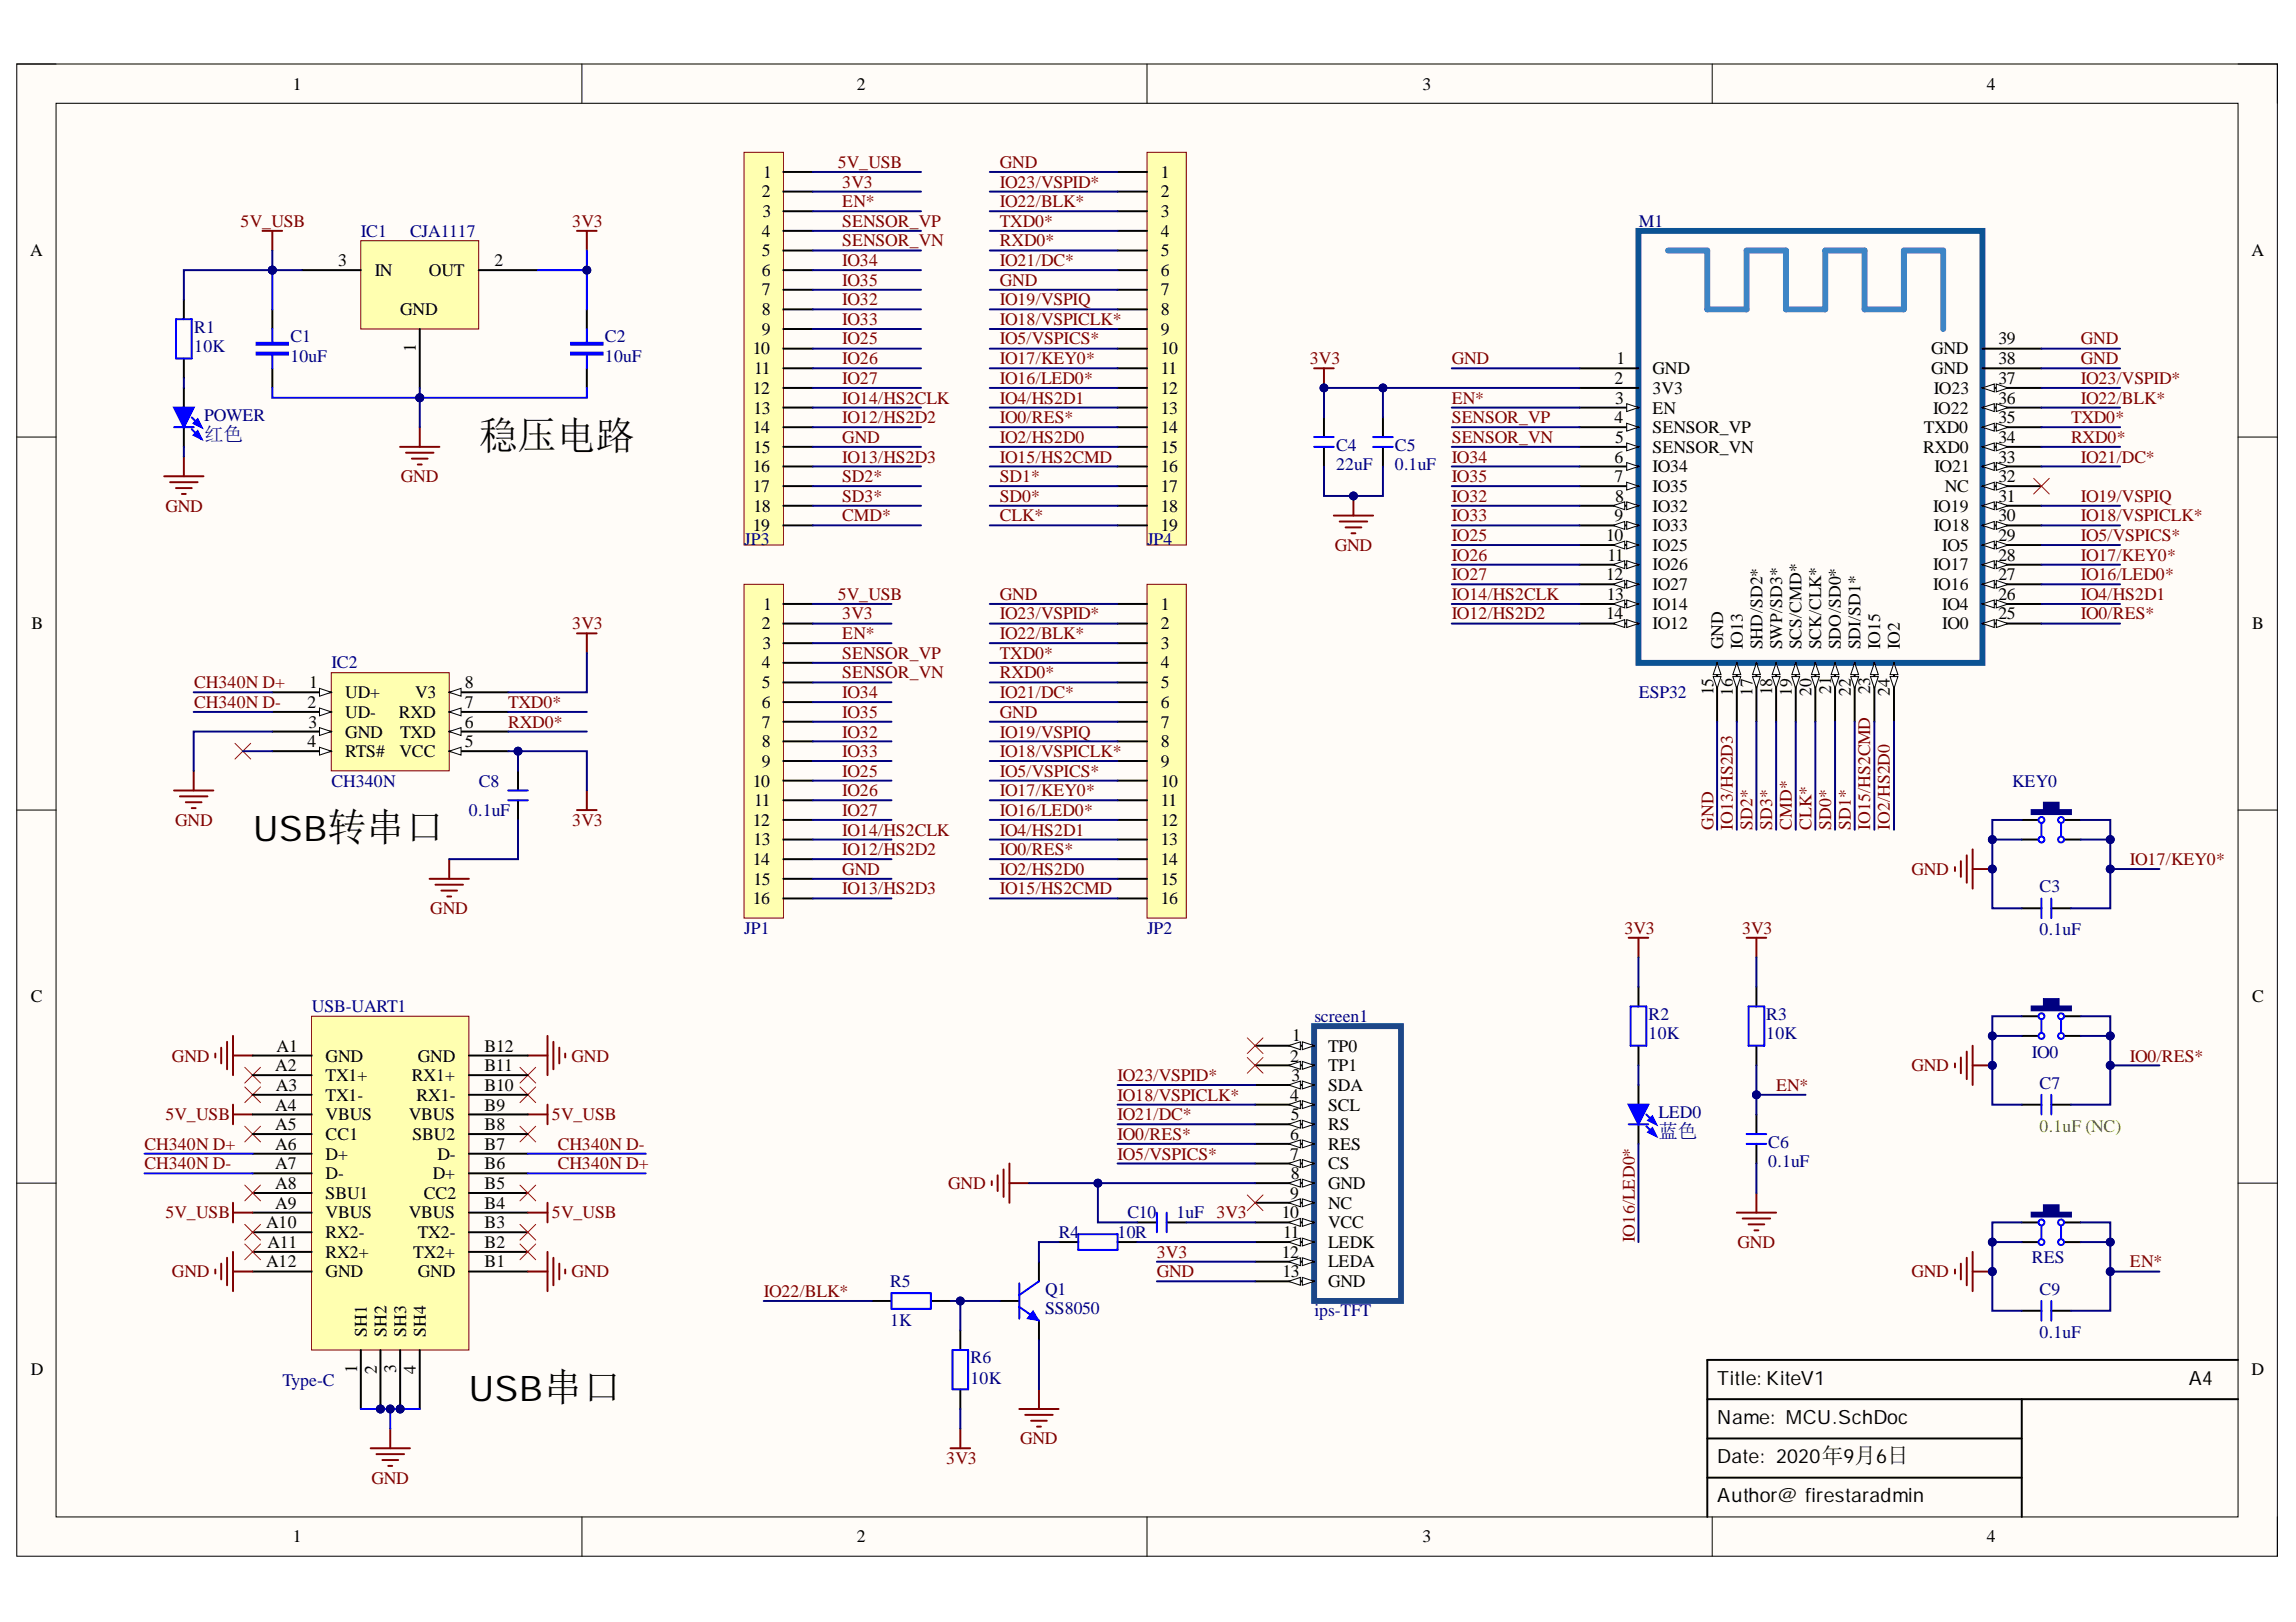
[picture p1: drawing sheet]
<svg xmlns="http://www.w3.org/2000/svg" width="297mm" height="210mm" viewBox="0 0 297 210" stroke-linecap="round" stroke-linejoin="round" font-family="sans-serif">
<defs><g id="words">
<text font-size="5.1" x="61.9" y="58.1">稳压电路</text>
<g font-size="4.6">
<text x="32.7" y="108.9">USB转串口</text>
<text x="60.7" y="181.3">USB串口</text>
</g>
<g font-size="2.5" fill="#000080">
<text x="26.4" y="57.1">红色</text>
<text x="214.6" y="147.3">蓝色</text>
</g>
<g font-size="2.5">
<text x="222.2" y="179.2">Title: KiteV1</text>
<text x="283.2" y="179.2">A4</text>
<text x="222.2" y="184.3">Name: MCU.SchDoc</text>
<text x="222.2" y="189.4">Date: 2020年9月6日</text>
<text x="222.2" y="194.4">Author@ firestaradmin</text>
</g>
<g font-size="2.3">
<text x="37.9" y="11.6">1</text>
<text x="110.8" y="11.6">2</text>
<text x="184" y="11.6">3</text>
<text x="257" y="11.6">4</text>
<text x="98.7" y="23">1</text>
<text x="150.2" y="23">1</text>
<text x="98.6" y="25.5">2</text>
<text x="98.6" y="28.1">3</text>
<text x="150.2" y="25.5">2</text>
<text x="150.2" y="28.1">3</text>
<text x="3.9" y="33.1">A</text>
<text x="43.7" y="34.4">3</text>
<text x="48.5" y="35.7">IN</text>
<text x="55.5" y="35.7">OUT</text>
<text x="64" y="34.4">2</text>
<text x="98.6" y="30.6">4</text>
<text x="98.6" y="33.1">5</text>
<text x="98.6" y="35.7">6</text>
<text x="150.2" y="30.6">4</text>
<text x="150.2" y="33.1">5</text>
<text x="150.2" y="35.7">6</text>
<text x="291.3" y="33.1">A</text>
<text x="51.8" y="40.8">GND</text>
<text x="98.6" y="38.2">7</text>
<text x="98.6" y="40.8">8</text>
<text x="150.2" y="38.2">7</text>
<text x="150.2" y="40.8">8</text>
<text x="53.8" y="45.5" transform="rotate(-90 53.8 45.5)">1</text>
<text x="97.4" y="45.8">10</text>
<text x="98.6" y="43.3">9</text>
<text x="150.2" y="43.3">9</text>
<text x="150.2" y="45.8">10</text>
<text x="209.1" y="47.1">1</text>
<text x="249.8" y="45.8">GND</text>
<text x="258.5" y="47.1">38</text>
<text x="258.5" y="44.6">39</text>
<text x="97.4" y="51">12</text>
<text x="97.5" y="53.5">13</text>
<text x="97.5" y="48.4">11</text>
<text x="150.2" y="48.4">11</text>
<text x="150.2" y="51">12</text>
<text x="150.2" y="53.5">13</text>
<text x="208.9" y="49.7">2</text>
<text x="209" y="52.3">3</text>
<text x="213.8" y="48.4">GND</text>
<text x="213.8" y="51">3V3</text>
<text x="213.8" y="53.5">EN</text>
<text x="249.8" y="48.4">GND</text>
<text x="250.1" y="53.5">IO22</text>
<text x="250.2" y="51">IO23</text>
<text x="258.5" y="52.3">36</text>
<text x="258.5" y="49.7">37</text>
<text x="97.4" y="56.1">14</text>
<text x="97.5" y="58.6">15</text>
<text x="150.2" y="56.1">14</text>
<text x="150.2" y="58.6">15</text>
<text x="208.9" y="54.8">4</text>
<text x="208.9" y="59.9">6</text>
<text x="209" y="57.3">5</text>
<text x="213.8" y="56.1">SENSOR_VP</text>
<text x="213.8" y="58.6">SENSOR_VN</text>
<text x="248.8" y="58.6">RXD0</text>
<text x="248.9" y="56.1">TXD0</text>
<text x="258.5" y="59.9">33</text>
<text x="258.5" y="57.3">34</text>
<text x="258.5" y="54.8">35</text>
<text x="97.4" y="61.1">16</text>
<text x="97.4" y="63.7">17</text>
<text x="150.2" y="61.1">16</text>
<text x="150.2" y="63.7">17</text>
<text x="208.9" y="62.4">7</text>
<text x="209" y="64.9">8</text>
<text x="213.8" y="61.1">IO34</text>
<text x="213.8" y="63.7">IO35</text>
<text x="250.3" y="61.1">IO21</text>
<text x="251.6" y="63.7">NC</text>
<text x="258.5" y="64.9">31</text>
<text x="258.5" y="62.4">32</text>
<text x="97.4" y="68.7">19</text>
<text x="97.5" y="66.2">18</text>
<text x="150.2" y="66.2">18</text>
<text x="150.2" y="68.7">19</text>
<text x="207.8" y="70">10</text>
<text x="208.9" y="67.5">9</text>
<text x="213.8" y="66.2">IO32</text>
<text x="213.8" y="68.7">IO33</text>
<text x="213.8" y="71.3">IO25</text>
<text x="250.1" y="66.2">IO19</text>
<text x="250.2" y="68.7">IO18</text>
<text x="251.3" y="71.3">IO5</text>
<text x="258.5" y="70">29</text>
<text x="258.5" y="67.5">30</text>
<text x="207.8" y="75.1">12</text>
<text x="207.9" y="77.6">13</text>
<text x="208" y="72.5">11</text>
<text x="213.8" y="73.8">IO26</text>
<text x="213.8" y="76.3">IO27</text>
<text x="250.1" y="76.3">IO16</text>
<text x="250.1" y="73.8">IO17</text>
<text x="258.5" y="77.6">26</text>
<text x="258.5" y="75.1">27</text>
<text x="258.5" y="72.5">28</text>
<text x="4.1" y="81.4">B</text>
<text x="98.6" y="81.4">2</text>
<text x="98.6" y="84">3</text>
<text x="98.7" y="78.9">1</text>
<text x="150.2" y="78.9">1</text>
<text x="150.2" y="81.4">2</text>
<text x="150.2" y="84">3</text>
<text x="207.8" y="80.1">14</text>
<text x="213.8" y="78.9">IO14</text>
<text x="213.8" y="81.4">IO12</text>
<text x="251.3" y="81.4">IO0</text>
<text x="251.3" y="78.9">IO4</text>
<text x="258.5" y="80.1">25</text>
<text x="291.4" y="81.4">B</text>
<text x="40" y="89">1</text>
<text x="60.2" y="89">8</text>
<text x="98.6" y="86.5">4</text>
<text x="98.6" y="89">5</text>
<text x="150.2" y="86.5">4</text>
<text x="150.2" y="89">5</text>
<text x="221.7" y="90" transform="rotate(-90 221.7 90)">15</text>
<text x="222.9" y="84" transform="rotate(-90 222.9 84)">GND</text>
<text x="225.5" y="84" transform="rotate(-90 225.5 84)">IO13</text>
<text x="228" y="84" transform="rotate(-90 228 84)">SHD/SD2*</text>
<text x="229.3" y="90" transform="rotate(-90 229.3 90)">18</text>
<text x="230.5" y="84" transform="rotate(-90 230.5 84)">SWP/SD3*</text>
<text x="233.1" y="84" transform="rotate(-90 233.1 84)">SCS/CMD*</text>
<text x="235.6" y="84" transform="rotate(-90 235.6 84)">SCK/CLK*</text>
<text x="236.9" y="89.8" transform="rotate(-90 236.9 89.8)">21</text>
<text x="238.2" y="84" transform="rotate(-90 238.2 84)">SDO/SD0*</text>
<text x="240.7" y="84" transform="rotate(-90 240.7 84)">SDI/SD1*</text>
<text x="242" y="89.9" transform="rotate(-90 242 89.9)">23</text>
<text x="243.2" y="84" transform="rotate(-90 243.2 84)">IO15</text>
<text x="245.8" y="84" transform="rotate(-90 245.8 84)">IO2</text>
<text x="39.8" y="91.6">2</text>
<text x="39.9" y="94.2">3</text>
<text x="44.7" y="90.3">UD+</text>
<text x="44.7" y="92.9">UD-</text>
<text x="44.7" y="95.4">GND</text>
<text x="51.6" y="92.9">RXD</text>
<text x="51.8" y="95.4">TXD</text>
<text x="53.7" y="90.3">V3</text>
<text x="60.2" y="94.2">6</text>
<text x="60.2" y="91.6">7</text>
<text x="98.6" y="91.6">6</text>
<text x="98.6" y="94.2">7</text>
<text x="150.2" y="91.6">6</text>
<text x="150.2" y="94.2">7</text>
<text x="224.2" y="90" transform="rotate(-90 224.2 90)">16</text>
<text x="226.7" y="90" transform="rotate(-90 226.7 90)">17</text>
<text x="231.8" y="90" transform="rotate(-90 231.8 90)">19</text>
<text x="234.3" y="90" transform="rotate(-90 234.3 90)">20</text>
<text x="239.4" y="90" transform="rotate(-90 239.4 90)">22</text>
<text x="244.5" y="90" transform="rotate(-90 244.5 90)">24</text>
<text x="39.8" y="96.7">4</text>
<text x="44.7" y="98">RTS#</text>
<text x="51.7" y="98">VCC</text>
<text x="60.2" y="96.7">5</text>
<text x="97.4" y="101.8">10</text>
<text x="98.6" y="96.7">8</text>
<text x="98.6" y="99.3">9</text>
<text x="150.2" y="96.7">8</text>
<text x="150.2" y="99.3">9</text>
<text x="150.2" y="101.8">10</text>
<text x="97.4" y="106.9">12</text>
<text x="97.5" y="104.3">11</text>
<text x="150.2" y="104.3">11</text>
<text x="150.2" y="106.9">12</text>
<text x="97.4" y="111.9">14</text>
<text x="97.5" y="109.4">13</text>
<text x="150.2" y="109.4">13</text>
<text x="150.2" y="111.9">14</text>
<text x="97.4" y="117">16</text>
<text x="97.5" y="114.5">15</text>
<text x="150.2" y="114.5">15</text>
<text x="150.2" y="117">16</text>
<text x="4" y="129.7">C</text>
<text x="291.4" y="129.7">C</text>
<text x="35.8" y="136.1">A1</text>
<text x="42.1" y="137.4">GND</text>
<text x="54.1" y="137.4">GND</text>
<text x="62.7" y="136.1">B12</text>
<text x="166.9" y="137.4">2</text>
<text x="167.2" y="134.8">1</text>
<text x="171.8" y="136.1">TP0</text>
<text x="35.6" y="138.6">A2</text>
<text x="35.6" y="143.7">A4</text>
<text x="35.7" y="141.2">A3</text>
<text x="42.1" y="139.9">TX1+</text>
<text x="42.1" y="142.4">TX1-</text>
<text x="53.3" y="139.9">RX1+</text>
<text x="53.9" y="142.4">RX1-</text>
<text x="62.7" y="143.7">B9</text>
<text x="62.7" y="141.2">B10</text>
<text x="62.7" y="138.6">B11</text>
<text x="166.9" y="142.4">4</text>
<text x="167.1" y="139.9">3</text>
<text x="171.8" y="138.6">TP1</text>
<text x="171.8" y="141.2">SDA</text>
<text x="171.8" y="143.7">SCL</text>
<text x="35.6" y="146.3">A5</text>
<text x="35.6" y="148.8">A6</text>
<text x="42.1" y="145">VBUS</text>
<text x="42.1" y="147.5">CC1</text>
<text x="52.9" y="145">VBUS</text>
<text x="53.4" y="147.5">SBU2</text>
<text x="62.7" y="148.8">B7</text>
<text x="62.7" y="146.3">B8</text>
<text x="166.9" y="147.5">6</text>
<text x="167" y="145">5</text>
<text x="171.8" y="146.3">RS</text>
<text x="171.8" y="148.8">RES</text>
<text x="35.6" y="151.3">A7</text>
<text x="35.6" y="153.9">A8</text>
<text x="42.1" y="150.1">D+</text>
<text x="42.1" y="152.6">D-</text>
<text x="42.1" y="155.1">SBU1</text>
<text x="54.8" y="155.1">CC2</text>
<text x="56" y="152.6">D+</text>
<text x="56.6" y="150.1">D-</text>
<text x="62.7" y="153.9">B5</text>
<text x="62.7" y="151.3">B6</text>
<text x="166.9" y="150.1">7</text>
<text x="166.9" y="155.1">9</text>
<text x="167" y="152.6">8</text>
<text x="171.8" y="151.3">CS</text>
<text x="171.8" y="153.9">GND</text>
<text x="34.4" y="158.9">A10</text>
<text x="34.6" y="161.5">A11</text>
<text x="35.6" y="156.4">A9</text>
<text x="42.1" y="157.7">VBUS</text>
<text x="42.1" y="160.2">RX2-</text>
<text x="52.9" y="157.7">VBUS</text>
<text x="54.1" y="160.2">TX2-</text>
<text x="62.7" y="161.5">B2</text>
<text x="62.7" y="158.9">B3</text>
<text x="62.7" y="156.4">B4</text>
<text x="165.8" y="157.7">10</text>
<text x="166" y="160.2">11</text>
<text x="171.8" y="156.4">NC</text>
<text x="171.8" y="158.9">VCC</text>
<text x="171.8" y="161.5">LEDK</text>
<text x="34.4" y="164">A12</text>
<text x="42.1" y="162.7">RX2+</text>
<text x="42.1" y="165.3">GND</text>
<text x="53.5" y="162.7">TX2+</text>
<text x="54.1" y="165.3">GND</text>
<text x="62.7" y="164">B1</text>
<text x="165.8" y="162.7">12</text>
<text x="165.9" y="165.3">13</text>
<text x="171.8" y="164">LEDA</text>
<text x="171.8" y="166.5">GND</text>
<text x="47.5" y="173" transform="rotate(-90 47.5 173)">SH1</text>
<text x="50" y="173" transform="rotate(-90 50 173)">SH2</text>
<text x="52.5" y="173" transform="rotate(-90 52.5 173)">SH3</text>
<text x="55.1" y="173" transform="rotate(-90 55.1 173)">SH4</text>
<text x="4" y="178">D</text>
<text x="46.2" y="177.6" transform="rotate(-90 46.2 177.6)">1</text>
<text x="48.7" y="177.8" transform="rotate(-90 48.7 177.8)">2</text>
<text x="51.3" y="177.7" transform="rotate(-90 51.3 177.7)">3</text>
<text x="53.8" y="177.8" transform="rotate(-90 53.8 177.8)">4</text>
<text x="291.3" y="178">D</text>
<text x="37.9" y="199.6">1</text>
<text x="110.8" y="199.6">2</text>
<text x="184" y="199.6">3</text>
<text x="257" y="199.6">4</text>
</g>
<g font-size="2.3" fill="#800000">
<text x="108.4" y="21.7">5V_USB</text>
<text x="129.4" y="21.7">GND</text>
<text x="31.1" y="29.3">5V_USB</text>
<text x="74" y="29.3">3V3</text>
<text x="109" y="26.8">EN*</text>
<text x="109" y="29.3">SENSOR_VP</text>
<text x="109" y="24.3">3V3</text>
<text x="129.4" y="29.3">TXD0*</text>
<text x="129.4" y="24.3">IO23/VSPID*</text>
<text x="129.4" y="26.8">IO22/BLK*</text>
<text x="109" y="31.9">SENSOR_VN</text>
<text x="109" y="34.4">IO34</text>
<text x="129.4" y="31.9">RXD0*</text>
<text x="129.4" y="34.4">IO21/DC*</text>
<text x="109" y="37">IO35</text>
<text x="109" y="39.5">IO32</text>
<text x="129.4" y="37">GND</text>
<text x="129.4" y="39.5">IO19/VSPIQ</text>
<text x="109" y="42">IO33</text>
<text x="109" y="44.6">IO25</text>
<text x="109" y="47.1">IO26</text>
<text x="129.4" y="42">IO18/VSPICLK*</text>
<text x="129.4" y="44.6">IO5/VSPICS*</text>
<text x="129.4" y="47.1">IO17/KEY0*</text>
<text x="169.5" y="47.1">3V3</text>
<text x="187.8" y="47.1">GND</text>
<text x="269.2" y="44.6">GND</text>
<text x="269.2" y="47.1">GND</text>
<text x="109" y="49.7">IO27</text>
<text x="109" y="52.3">IO14/HS2CLK</text>
<text x="129.4" y="52.3">IO4/HS2D1</text>
<text x="129.4" y="49.7">IO16/LED0*</text>
<text x="187.8" y="52.3">EN*</text>
<text x="269.2" y="49.7">IO23/VSPID*</text>
<text x="269.2" y="52.3">IO22/BLK*</text>
<text x="109" y="57.3">GND</text>
<text x="109" y="54.8">IO12/HS2D2</text>
<text x="109" y="59.9">IO13/HS2D3</text>
<text x="129.4" y="54.8">IO0/RES*</text>
<text x="129.4" y="59.9">IO15/HS2CMD</text>
<text x="129.4" y="57.3">IO2/HS2D0</text>
<text x="187.8" y="54.8">SENSOR_VP</text>
<text x="187.8" y="57.3">SENSOR_VN</text>
<text x="187.8" y="59.9">IO34</text>
<text x="267.9" y="54.8">TXD0*</text>
<text x="267.9" y="57.3">RXD0*</text>
<text x="269.2" y="59.9">IO21/DC*</text>
<text x="51.9" y="62.4">GND</text>
<text x="109" y="62.4">SD2*</text>
<text x="109" y="64.9">SD3*</text>
<text x="129.4" y="64.9">SD0*</text>
<text x="129.4" y="62.4">SD1*</text>
<text x="187.8" y="62.4">IO35</text>
<text x="187.8" y="64.9">IO32</text>
<text x="269.2" y="64.9">IO19/VSPIQ</text>
<text x="21.4" y="66.2">GND</text>
<text x="109" y="67.5">CMD*</text>
<text x="129.4" y="67.5">CLK*</text>
<text x="172.7" y="71.3">GND</text>
<text x="187.8" y="67.5">IO33</text>
<text x="187.8" y="70">IO25</text>
<text x="269.2" y="70">IO5/VSPICS*</text>
<text x="269.2" y="67.5">IO18/VSPICLK*</text>
<text x="108.4" y="77.6">5V_USB</text>
<text x="129.4" y="77.6">GND</text>
<text x="187.8" y="72.5">IO26</text>
<text x="187.8" y="75.1">IO27</text>
<text x="187.8" y="77.6">IO14/HS2CLK</text>
<text x="269.2" y="72.5">IO17/KEY0*</text>
<text x="269.2" y="75.1">IO16/LED0*</text>
<text x="269.2" y="77.6">IO4/HS2D1</text>
<text x="74" y="81.4">3V3</text>
<text x="109" y="82.7">EN*</text>
<text x="109" y="80.1">3V3</text>
<text x="129.4" y="80.1">IO23/VSPID*</text>
<text x="129.4" y="82.7">IO22/BLK*</text>
<text x="187.8" y="80.1">IO12/HS2D2</text>
<text x="269.2" y="80.1">IO0/RES*</text>
<text x="25.1" y="89">CH340N D+</text>
<text x="109" y="85.2">SENSOR_VP</text>
<text x="109" y="87.8">SENSOR_VN</text>
<text x="129.4" y="85.2">TXD0*</text>
<text x="129.4" y="87.8">RXD0*</text>
<text x="25.1" y="91.6">CH340N D-</text>
<text x="65.7" y="94.2">RXD0*</text>
<text x="65.7" y="91.6">TXD0*</text>
<text x="109" y="90.3">IO34</text>
<text x="109" y="92.9">IO35</text>
<text x="109" y="95.4">IO32</text>
<text x="129.4" y="92.9">GND</text>
<text x="129.4" y="95.4">IO19/VSPIQ</text>
<text x="129.4" y="90.3">IO21/DC*</text>
<text x="109" y="98">IO33</text>
<text x="109" y="100.5">IO25</text>
<text x="129.4" y="98">IO18/VSPICLK*</text>
<text x="129.4" y="100.5">IO5/VSPICS*</text>
<text x="22.7" y="106.9">GND</text>
<text x="74" y="106.9">3V3</text>
<text x="109" y="103.1">IO26</text>
<text x="109" y="105.6">IO27</text>
<text x="129.4" y="103.1">IO17/KEY0*</text>
<text x="129.4" y="105.6">IO16/LED0*</text>
<text x="221.7" y="107.4" transform="rotate(-90 221.7 107.4)">GND</text>
<text x="224.2" y="107.4" transform="rotate(-90 224.2 107.4)">IO13/HS2D3</text>
<text x="226.7" y="107.4" transform="rotate(-90 226.7 107.4)">SD2*</text>
<text x="229.3" y="107.4" transform="rotate(-90 229.3 107.4)">SD3*</text>
<text x="231.8" y="107.4" transform="rotate(-90 231.8 107.4)">CMD*</text>
<text x="234.3" y="107.4" transform="rotate(-90 234.3 107.4)">CLK*</text>
<text x="236.9" y="107.4" transform="rotate(-90 236.9 107.4)">SD0*</text>
<text x="239.4" y="107.4" transform="rotate(-90 239.4 107.4)">SD1*</text>
<text x="242" y="107.4" transform="rotate(-90 242 107.4)">IO15/HS2CMD</text>
<text x="244.5" y="107.4" transform="rotate(-90 244.5 107.4)">IO2/HS2D0</text>
<text x="109" y="113.2">GND</text>
<text x="109" y="108.1">IO14/HS2CLK</text>
<text x="109" y="110.7">IO12/HS2D2</text>
<text x="129.4" y="110.7">IO0/RES*</text>
<text x="129.4" y="108.1">IO4/HS2D1</text>
<text x="129.4" y="113.2">IO2/HS2D0</text>
<text x="247.3" y="113.2">GND</text>
<text x="275.6" y="111.9">IO17/KEY0*</text>
<text x="55.7" y="118.3">GND</text>
<text x="109" y="115.7">IO13/HS2D3</text>
<text x="129.4" y="115.7">IO15/HS2CMD</text>
<text x="210.2" y="120.8">3V3</text>
<text x="225.4" y="120.8">3V3</text>
<text x="22.3" y="137.4">GND</text>
<text x="73.9" y="137.4">GND</text>
<text x="275.6" y="137.4">IO0/RES*</text>
<text x="144.6" y="142.4">IO18/VSPICLK*</text>
<text x="144.6" y="139.9">IO23/VSPID*</text>
<text x="229.8" y="141.2">EN*</text>
<text x="247.3" y="138.6">GND</text>
<text x="18.7" y="148.8">CH340N D+</text>
<text x="21.4" y="145">5V_USB</text>
<text x="71.4" y="145">5V_USB</text>
<text x="72.2" y="148.8">CH340N D-</text>
<text x="144.6" y="147.5">IO0/RES*</text>
<text x="144.6" y="145">IO21/DC*</text>
<text x="18.7" y="151.3">CH340N D-</text>
<text x="72.2" y="151.3">CH340N D+</text>
<text x="122.7" y="153.9">GND</text>
<text x="144.6" y="150.1">IO5/VSPICS*</text>
<text x="21.4" y="157.7">5V_USB</text>
<text x="71.4" y="157.7">5V_USB</text>
<text x="157.4" y="157.7">3V3</text>
<text x="211.5" y="160.7" transform="rotate(-90 211.5 160.7)">IO16/LED0*</text>
<text x="224.8" y="161.5">GND</text>
<text x="22.3" y="165.3">GND</text>
<text x="73.9" y="165.3">GND</text>
<text x="98.8" y="167.8">IO22/BLK*</text>
<text x="149.7" y="165.3">GND</text>
<text x="149.7" y="162.7">3V3</text>
<text x="247.3" y="165.3">GND</text>
<text x="275.6" y="164">EN*</text>
<text x="48.1" y="192">GND</text>
<text x="122.4" y="189.4">3V3</text>
<text x="132" y="186.9">GND</text>
</g>
<g font-size="2.3" fill="#000080">
<text x="212" y="29.3">M1</text>
<text x="46.7" y="30.6">IC1</text>
<text x="53" y="30.6">CJA1117</text>
<text x="25.1" y="43">R1</text>
<text x="25.1" y="45.6">10K</text>
<text x="37.6" y="44.3">C1</text>
<text x="37.6" y="46.8">10uF</text>
<text x="78.3" y="44.3">C2</text>
<text x="78.3" y="46.8">10uF</text>
<text x="26.4" y="54.5">POWER</text>
<text x="172.8" y="58.3">C4</text>
<text x="180.5" y="58.3">C5</text>
<text x="172.8" y="60.9">22uF</text>
<text x="180.5" y="60.9">0.1uF</text>
<text x="96.3" y="70.5">JP3</text>
<text x="148.4" y="70.5">JP4</text>
<text x="42.9" y="86.5">IC2</text>
<text x="212" y="90.3">ESP32</text>
<text x="42.9" y="101.8">CH340N</text>
<text x="61.9" y="101.8">C8</text>
<text x="260.3" y="101.8">KEY0</text>
<text x="60.7" y="105.6">0.1uF</text>
<text x="263.9" y="115.5">C3</text>
<text x="96.3" y="120.8">JP1</text>
<text x="148.4" y="120.8">JP2</text>
<text x="263.9" y="121.1">0.1uF</text>
<text x="40.4" y="131">USB-UART1</text>
<text x="213.3" y="132">R2</text>
<text x="228.5" y="132">R3</text>
<text x="170.1" y="132.2">screen1</text>
<text x="213.3" y="134.5">10K</text>
<text x="228.5" y="134.5">10K</text>
<text x="262.9" y="136.9">IO0</text>
<text x="263.9" y="140.9">C7</text>
<text x="214.6" y="144.7">LED0</text>
<text x="228.8" y="148.5">C6</text>
<text x="228.8" y="151.1">0.1uF</text>
<text x="137" y="160.2">R4</text>
<text x="144.6" y="160.2">10R</text>
<text x="145.9" y="157.7">C10</text>
<text x="152.2" y="157.7">1uF</text>
<text x="115.1" y="166.5">R5</text>
<text x="135.2" y="167.6">Q1</text>
<text x="262.9" y="163.5">RES</text>
<text x="263.9" y="167.6">C9</text>
<text x="115.1" y="171.6">1K</text>
<text x="135.2" y="170.1">SS8050</text>
<text x="170.1" y="170.3">ips-TFT</text>
<text x="263.9" y="173.1">0.1uF</text>
<text x="36.5" y="179.3">Type-C</text>
<text x="125.6" y="176.4">R6</text>
<text x="125.6" y="179.1">10K</text>
</g>
<text font-size="2.3" fill="#0f0" x="263.9" y="146.5">0.1uF (NC)</text>
</g></defs>
<path d="M2.2 8.3h292.4v193.1h-292.4z" fill-rule="evenodd" fill="#fffcf8"/>
<path d="M2.2 8.3h292.4v193.1h-292.4z" fill="none" stroke="#000" stroke-width=".13"/>
<path d="M7.3 13.4h282.2v182.9h-282.2z" fill-rule="evenodd" fill="#fffcf8"/>
<g fill="none" stroke="#000" stroke-width=".13">
<path d="M2.2 8.3h5.1M7.3 13.4h282.2v182.9h-282.2zM75.3 8.3v5.1M148.4 8.3v5.1M221.5 8.3v5.1M289.5 8.3h5.1v5.1M2.2 56.6h5.1M289.5 56.6h5.1M2.2 104.8h5.1M289.5 104.8h5.1M2.2 153.1h5.1M289.5 153.1h5.1"/>
<path d="M75.3 196.3v5.1M148.4 196.3v5.1M221.5 196.3v5.1M294.6 196.3v5.1"/>
</g>
<path d="M204.3 47.7h7.7M204.3 50.2h7.7M204.3 52.7h7.7M289.5 176h-68.6v20.3M220.9 181.1h68.6M220.9 186.2h40.7M220.9 191.2h40.7M261.6 181.1v15.2" fill="none" stroke="#000" stroke-width=".25"/>
<path d="M212 29.9h44.5v55.9h-44.5z" fill="none" stroke="#0b5394" stroke-width=".76"/>
<path d="M210.4 52.2l1.6 .5-1.6 .6z" fill="#f8fcff"/>
<path d="M210.4 52.2l1.6 .5-1.6 .6z" fill="none" stroke="#000" stroke-width=".13"/>
<path d="M204.3 55.3h7.7" fill="none" stroke="#000" stroke-width=".25"/>
<path d="M210.4 54.8l1.6 .5-1.6 .5z" fill="#f8fcff"/>
<path d="M210.4 54.8l1.6 .5-1.6 .5z" fill="none" stroke="#000" stroke-width=".13"/>
<path d="M204.3 57.8h7.7" fill="none" stroke="#000" stroke-width=".25"/>
<path d="M210.4 57.3l1.6 .5-1.6 .5z" fill="#f8fcff"/>
<path d="M210.4 57.3l1.6 .5-1.6 .5z" fill="none" stroke="#000" stroke-width=".13"/>
<path d="M204.3 60.4h7.7" fill="none" stroke="#000" stroke-width=".25"/>
<path d="M210.4 59.9l1.6 .5-1.6 .5z" fill="#f8fcff"/>
<path d="M210.4 59.9l1.6 .5-1.6 .5z" fill="none" stroke="#000" stroke-width=".13"/>
<path d="M204.3 62.9h7.7" fill="none" stroke="#000" stroke-width=".25"/>
<path d="M210.4 62.4l1.6 .5-1.6 .5z" fill="#f8fcff"/>
<path d="M210.4 62.4l1.6 .5-1.6 .5z" fill="none" stroke="#000" stroke-width=".13"/>
<path d="M204.3 65.4h7.7" fill="none" stroke="#000" stroke-width=".25"/>
<path d="M210.4 64.9l1.6 .5-1.6 .6z" fill="#f8fcff"/>
<path d="M210.4 64.9l1.6 .5-1.6 .6z" fill="none" stroke="#000" stroke-width=".13"/>
<path d="M208.7 65.4l1.5-.5v1.1z" fill="#f8fcff"/>
<path d="M208.7 65.4l1.5-.5v1.1z" fill="none" stroke="#000" stroke-width=".13"/>
<path d="M204.3 68h7.7" fill="none" stroke="#000" stroke-width=".25"/>
<path d="M210.4 67.5l1.6 .5-1.6 .5z" fill="#f8fcff"/>
<path d="M210.4 67.5l1.6 .5-1.6 .5z" fill="none" stroke="#000" stroke-width=".13"/>
<path d="M208.7 68l1.5-.5v1z" fill="#f8fcff"/>
<path d="M208.7 68l1.5-.5v1z" fill="none" stroke="#000" stroke-width=".13"/>
<path d="M204.3 70.5h7.7" fill="none" stroke="#000" stroke-width=".25"/>
<path d="M210.4 70l1.6 .5-1.6 .5z" fill="#f8fcff"/>
<path d="M210.4 70l1.6 .5-1.6 .5z" fill="none" stroke="#000" stroke-width=".13"/>
<path d="M208.7 70.5l1.5-.5v1z" fill="#f8fcff"/>
<path d="M208.7 70.5l1.5-.5v1z" fill="none" stroke="#000" stroke-width=".13"/>
<path d="M204.3 73.1h7.7" fill="none" stroke="#000" stroke-width=".25"/>
<path d="M210.4 72.6l1.6 .5-1.6 .5z" fill="#f8fcff"/>
<path d="M210.4 72.6l1.6 .5-1.6 .5z" fill="none" stroke="#000" stroke-width=".13"/>
<path d="M208.7 73.1l1.5-.5v1z" fill="#f8fcff"/>
<path d="M208.7 73.1l1.5-.5v1z" fill="none" stroke="#000" stroke-width=".13"/>
<path d="M204.3 75.6h7.7" fill="none" stroke="#000" stroke-width=".25"/>
<path d="M210.4 75.1l1.6 .5-1.6 .5z" fill="#f8fcff"/>
<path d="M210.4 75.1l1.6 .5-1.6 .5z" fill="none" stroke="#000" stroke-width=".13"/>
<path d="M208.7 75.6l1.5-.5v1z" fill="#f8fcff"/>
<path d="M208.7 75.6l1.5-.5v1z" fill="none" stroke="#000" stroke-width=".13"/>
<path d="M204.3 78.2h7.7" fill="none" stroke="#000" stroke-width=".25"/>
<path d="M210.4 77.6l1.6 .6-1.6 .5z" fill="#f8fcff"/>
<path d="M210.4 77.6l1.6 .6-1.6 .5z" fill="none" stroke="#000" stroke-width=".13"/>
<path d="M208.7 78.2l1.5-.6v1.1z" fill="#f8fcff"/>
<path d="M208.7 78.2l1.5-.6v1.1z" fill="none" stroke="#000" stroke-width=".13"/>
<path d="M204.3 80.7h7.7" fill="none" stroke="#000" stroke-width=".25"/>
<path d="M210.4 80.2l1.6 .5-1.6 .5z" fill="#f8fcff"/>
<path d="M210.4 80.2l1.6 .5-1.6 .5z" fill="none" stroke="#000" stroke-width=".13"/>
<path d="M208.7 80.7l1.5-.5v1z" fill="#f8fcff"/>
<path d="M208.7 80.7l1.5-.5v1z" fill="none" stroke="#000" stroke-width=".13"/>
<path d="M222.1 85.8v7.6" fill="none" stroke="#000" stroke-width=".25"/>
<path d="M222.1 85.8l.6 1.5h-1.1z" fill="#f8fcff"/>
<path d="M222.1 85.8l.6 1.5h-1.1z" fill="none" stroke="#000" stroke-width=".13"/>
<path d="M221.6 87.6h1.1l-.6 1.5z" fill="#f8fcff"/>
<path d="M221.6 87.6h1.1l-.6 1.5z" fill="none" stroke="#000" stroke-width=".13"/>
<path d="M224.7 85.8v7.6" fill="none" stroke="#000" stroke-width=".25"/>
<path d="M224.7 85.8l.5 1.5h-1z" fill="#f8fcff"/>
<path d="M224.7 85.8l.5 1.5h-1z" fill="none" stroke="#000" stroke-width=".13"/>
<path d="M224.2 87.6h1l-.5 1.5z" fill="#f8fcff"/>
<path d="M224.2 87.6h1l-.5 1.5z" fill="none" stroke="#000" stroke-width=".13"/>
<path d="M227.2 85.8v7.6" fill="none" stroke="#000" stroke-width=".25"/>
<path d="M227.2 85.8l.5 1.5h-1z" fill="#f8fcff"/>
<path d="M227.2 85.8l.5 1.5h-1z" fill="none" stroke="#000" stroke-width=".13"/>
<path d="M226.7 87.6h1l-.5 1.5z" fill="#f8fcff"/>
<path d="M226.7 87.6h1l-.5 1.5z" fill="none" stroke="#000" stroke-width=".13"/>
<path d="M229.8 85.8v7.6" fill="none" stroke="#000" stroke-width=".25"/>
<path d="M229.8 85.8l.5 1.5h-1z" fill="#f8fcff"/>
<path d="M229.8 85.8l.5 1.5h-1z" fill="none" stroke="#000" stroke-width=".13"/>
<path d="M229.3 87.6h1l-.5 1.5z" fill="#f8fcff"/>
<path d="M229.3 87.6h1l-.5 1.5z" fill="none" stroke="#000" stroke-width=".13"/>
<path d="M232.3 85.8v7.6" fill="none" stroke="#000" stroke-width=".25"/>
<path d="M232.3 85.8l.5 1.5h-1z" fill="#f8fcff"/>
<path d="M232.3 85.8l.5 1.5h-1z" fill="none" stroke="#000" stroke-width=".13"/>
<path d="M231.8 87.6h1l-.5 1.5z" fill="#f8fcff"/>
<path d="M231.8 87.6h1l-.5 1.5z" fill="none" stroke="#000" stroke-width=".13"/>
<path d="M234.9 85.8v7.6" fill="none" stroke="#000" stroke-width=".25"/>
<path d="M234.9 85.8l.5 1.5h-1.1z" fill="#f8fcff"/>
<path d="M234.9 85.8l.5 1.5h-1.1z" fill="none" stroke="#000" stroke-width=".13"/>
<path d="M234.3 87.6h1.1l-.5 1.5z" fill="#f8fcff"/>
<path d="M234.3 87.6h1.1l-.5 1.5z" fill="none" stroke="#000" stroke-width=".13"/>
<path d="M237.4 85.8v7.6" fill="none" stroke="#000" stroke-width=".25"/>
<path d="M237.4 85.8l.5 1.5h-1z" fill="#f8fcff"/>
<path d="M237.4 85.8l.5 1.5h-1z" fill="none" stroke="#000" stroke-width=".13"/>
<path d="M236.9 87.6h1l-.5 1.5z" fill="#f8fcff"/>
<path d="M236.9 87.6h1l-.5 1.5z" fill="none" stroke="#000" stroke-width=".13"/>
<path d="M239.9 85.8v7.6" fill="none" stroke="#000" stroke-width=".25"/>
<path d="M239.9 85.8l.6 1.5h-1.1z" fill="#f8fcff"/>
<path d="M239.9 85.8l.6 1.5h-1.1z" fill="none" stroke="#000" stroke-width=".13"/>
<path d="M239.4 87.6h1.1l-.6 1.5z" fill="#f8fcff"/>
<path d="M239.4 87.6h1.1l-.6 1.5z" fill="none" stroke="#000" stroke-width=".13"/>
<path d="M242.5 85.8v7.6" fill="none" stroke="#000" stroke-width=".25"/>
<path d="M242.5 85.8l.5 1.5h-1z" fill="#f8fcff"/>
<path d="M242.5 85.8l.5 1.5h-1z" fill="none" stroke="#000" stroke-width=".13"/>
<path d="M242 87.6h1l-.5 1.5z" fill="#f8fcff"/>
<path d="M242 87.6h1l-.5 1.5z" fill="none" stroke="#000" stroke-width=".13"/>
<path d="M245 85.8v7.6" fill="none" stroke="#000" stroke-width=".25"/>
<path d="M245 85.8l.5 1.5h-1z" fill="#f8fcff"/>
<path d="M245 85.8l.5 1.5h-1z" fill="none" stroke="#000" stroke-width=".13"/>
<path d="M244.5 87.6h1l-.5 1.5z" fill="#f8fcff"/>
<path d="M244.5 87.6h1l-.5 1.5z" fill="none" stroke="#000" stroke-width=".13"/>
<path d="M256.5 80.7h7.6" fill="none" stroke="#000" stroke-width=".25"/>
<path d="M256.5 80.7l1.5-.5v1z" fill="#f8fcff"/>
<path d="M256.5 80.7l1.5-.5v1z" fill="none" stroke="#000" stroke-width=".13"/>
<path d="M258.3 80.2l1.5 .5-1.5 .5z" fill="#f8fcff"/>
<path d="M258.3 80.2l1.5 .5-1.5 .5z" fill="none" stroke="#000" stroke-width=".13"/>
<path d="M256.5 78.2h7.6" fill="none" stroke="#000" stroke-width=".25"/>
<path d="M256.5 78.2l1.5-.6v1.1z" fill="#f8fcff"/>
<path d="M256.5 78.2l1.5-.6v1.1z" fill="none" stroke="#000" stroke-width=".13"/>
<path d="M258.3 77.6l1.5 .6-1.5 .5z" fill="#f8fcff"/>
<path d="M258.3 77.6l1.5 .6-1.5 .5z" fill="none" stroke="#000" stroke-width=".13"/>
<path d="M256.5 75.6h7.6" fill="none" stroke="#000" stroke-width=".25"/>
<path d="M256.5 75.6l1.5-.5v1z" fill="#f8fcff"/>
<path d="M256.5 75.6l1.5-.5v1z" fill="none" stroke="#000" stroke-width=".13"/>
<path d="M258.3 75.1l1.5 .5-1.5 .5z" fill="#f8fcff"/>
<path d="M258.3 75.1l1.5 .5-1.5 .5z" fill="none" stroke="#000" stroke-width=".13"/>
<path d="M256.5 73.1h7.6" fill="none" stroke="#000" stroke-width=".25"/>
<path d="M256.5 73.1l1.5-.5v1z" fill="#f8fcff"/>
<path d="M256.5 73.1l1.5-.5v1z" fill="none" stroke="#000" stroke-width=".13"/>
<path d="M258.3 72.6l1.5 .5-1.5 .5z" fill="#f8fcff"/>
<path d="M258.3 72.6l1.5 .5-1.5 .5z" fill="none" stroke="#000" stroke-width=".13"/>
<path d="M256.5 70.5h7.6" fill="none" stroke="#000" stroke-width=".25"/>
<path d="M256.5 70.5l1.5-.5v1z" fill="#f8fcff"/>
<path d="M256.5 70.5l1.5-.5v1z" fill="none" stroke="#000" stroke-width=".13"/>
<path d="M258.3 70l1.5 .5-1.5 .5z" fill="#f8fcff"/>
<path d="M258.3 70l1.5 .5-1.5 .5z" fill="none" stroke="#000" stroke-width=".13"/>
<path d="M256.5 68h7.6" fill="none" stroke="#000" stroke-width=".25"/>
<path d="M256.5 68l1.5-.5v1z" fill="#f8fcff"/>
<path d="M256.5 68l1.5-.5v1z" fill="none" stroke="#000" stroke-width=".13"/>
<path d="M258.3 67.5l1.5 .5-1.5 .5z" fill="#f8fcff"/>
<path d="M258.3 67.5l1.5 .5-1.5 .5z" fill="none" stroke="#000" stroke-width=".13"/>
<path d="M256.5 65.4h7.6" fill="none" stroke="#000" stroke-width=".25"/>
<path d="M256.5 65.4l1.5-.5v1.1z" fill="#f8fcff"/>
<path d="M256.5 65.4l1.5-.5v1.1z" fill="none" stroke="#000" stroke-width=".13"/>
<path d="M258.3 64.9l1.5 .5-1.5 .6z" fill="#f8fcff"/>
<path d="M258.3 64.9l1.5 .5-1.5 .6z" fill="none" stroke="#000" stroke-width=".13"/>
<path d="M256.5 62.9h7.6" fill="none" stroke="#000" stroke-width=".25"/>
<path d="M256.5 62.9l1.5-.5v1z" fill="#f8fcff"/>
<path d="M256.5 62.9l1.5-.5v1z" fill="none" stroke="#000" stroke-width=".13"/>
<path d="M258.3 62.4l1.5 .5-1.5 .5z" fill="#f8fcff"/>
<path d="M258.3 62.4l1.5 .5-1.5 .5z" fill="none" stroke="#000" stroke-width=".13"/>
<path d="M256.5 60.4h7.6" fill="none" stroke="#000" stroke-width=".25"/>
<path d="M256.5 60.4l1.5-.5v1z" fill="#f8fcff"/>
<path d="M256.5 60.4l1.5-.5v1z" fill="none" stroke="#000" stroke-width=".13"/>
<path d="M258.3 59.9l1.5 .5-1.5 .5z" fill="#f8fcff"/>
<path d="M258.3 59.9l1.5 .5-1.5 .5z" fill="none" stroke="#000" stroke-width=".13"/>
<path d="M256.5 57.8h7.6" fill="none" stroke="#000" stroke-width=".25"/>
<path d="M256.5 57.8l1.5-.5v1z" fill="#f8fcff"/>
<path d="M256.5 57.8l1.5-.5v1z" fill="none" stroke="#000" stroke-width=".13"/>
<path d="M258.3 57.3l1.5 .5-1.5 .5z" fill="#f8fcff"/>
<path d="M258.3 57.3l1.5 .5-1.5 .5z" fill="none" stroke="#000" stroke-width=".13"/>
<path d="M256.5 55.3h7.6" fill="none" stroke="#000" stroke-width=".25"/>
<path d="M256.5 55.3l1.5-.5v1z" fill="#f8fcff"/>
<path d="M256.5 55.3l1.5-.5v1z" fill="none" stroke="#000" stroke-width=".13"/>
<path d="M258.3 54.8l1.5 .5-1.5 .5z" fill="#f8fcff"/>
<path d="M258.3 54.8l1.5 .5-1.5 .5z" fill="none" stroke="#000" stroke-width=".13"/>
<path d="M256.5 52.7h7.6" fill="none" stroke="#000" stroke-width=".25"/>
<path d="M256.5 52.7l1.5-.5v1.1z" fill="#f8fcff"/>
<path d="M256.5 52.7l1.5-.5v1.1z" fill="none" stroke="#000" stroke-width=".13"/>
<path d="M258.3 52.2l1.5 .5-1.5 .6z" fill="#f8fcff"/>
<path d="M258.3 52.2l1.5 .5-1.5 .6z" fill="none" stroke="#000" stroke-width=".13"/>
<path d="M256.5 50.2h7.6" fill="none" stroke="#000" stroke-width=".25"/>
<path d="M256.5 50.2l1.5-.5v1z" fill="#f8fcff"/>
<path d="M256.5 50.2l1.5-.5v1z" fill="none" stroke="#000" stroke-width=".13"/>
<path d="M258.3 49.7l1.5 .5-1.5 .5z" fill="#f8fcff"/>
<path d="M258.3 49.7l1.5 .5-1.5 .5z" fill="none" stroke="#000" stroke-width=".13"/>
<path d="M256.5 47.7h7.6M256.5 45.1h7.6" fill="none" stroke="#000" stroke-width=".25"/>
<path d="M215.8 32.4h5.1v7.6h5.1v-7.6h5v7.6h5.1v-7.6h5.1v7.6h5.1v-7.6h5.1v10.2" fill="none" stroke="#3d85c6" stroke-width=".76"/>
<path d="M34 29.9h2.5M35.2 29.9v2.5M74.6 29.9h2.6M75.9 29.9v2.5" fill="none" stroke="#800000" stroke-width=".25"/>
<path d="M46.7 31.1h15.2v11.5h-15.2z" fill-rule="evenodd" fill="#ffffb0"/>
<path d="M46.7 31.1h15.2v11.5h-15.2z" fill="none" stroke="#800000" stroke-width=".13"/>
<path d="M39 35h7.7M61.9 35h7.7M35.2 40v2.6M35.2 47.7v2.5M54.3 42.6v7.6M75.9 40v2.6M75.9 47.7v2.5M171.3 54v2.6M171.3 57.8v2.6M178.9 54v2.6M178.9 57.8v2.6" fill="none" stroke="#000" stroke-width=".25"/>
<g fill="none" stroke="#00f" stroke-width=".25">
<path d="M33.2 44.4h4.1v.2h-4.1zM33.2 45.6h4.1v.3h-4.1zM33.2 44.5h4.1M33.2 45.8h4.1M35.2 42.6v1.8M35.2 45.9v1.8M73.9 44.4h4.1v.2h-4.1zM73.9 45.6h4.1v.3h-4.1zM73.9 44.5h4.1M73.9 45.8h4.1M75.9 42.6v1.8M75.9 45.9v1.8"/>
<path d="M170 56.6h2.6M170 57.8h2.6M177.6 56.6h2.6M177.6 57.8h2.6"/>
</g>
<path d="M51.8 57.8h5M52.5 58.6h3.6M53.3 59.4h2M54.3 55.3v2.5M54.1 60.1h.5M172.6 66.7h5M173.3 67.5h3.6M174.1 68.2h2M174.8 69h.5M175.1 64.2v2.5" fill="none" stroke="#800000" stroke-width=".25"/>
<path d="M263.1 61.9l2 2M265.1 61.9l-2 2" fill="none" stroke="#f00" stroke-width=".13"/>
<circle cx="175.1" cy="64.2" r=".51" fill="#000080"/>
<circle cx="175.1" cy="64.2" r=".51" fill="none" stroke="#000080" stroke-width=".13"/>
<path d="M170 47.7h2.6M171.3 47.7v2.5" fill="none" stroke="#800000" stroke-width=".25"/>
<circle cx="171.3" cy="50.2" r=".51" fill="#000080"/>
<circle cx="171.3" cy="50.2" r=".51" fill="none" stroke="#000080" stroke-width=".13"/>
<path d="M23.8 50.2v2.5M23.8 55.3v2.5M227.2 127.7v2.5M227.2 135.3v2.6M227.2 144.2v2.6M227.2 148v2.6" fill="none" stroke="#000" stroke-width=".25"/>
<path d="M226.2 130.2h2v5.1h-2zM226 146.8h2.5M226 148h2.5" fill="none" stroke="#00f" stroke-width=".25"/>
<path d="M226 121.4h2.5M227.2 121.4v2.5M224.7 156.9h5.1M225.5 157.7h3.5M226.2 158.4h2M227 159.2h.5M227.2 154.4v2.5" fill="none" stroke="#800000" stroke-width=".25"/>
<path d="M22.5 52.7h2.6l-1.3 2.6z" fill="#00f"/>
<path d="M22.5 52.7h2.6l-1.3 2.6zM24.8 54l1.3 1.3M24.8 55.5l1.3 1.3" fill="none" stroke="#00f" stroke-width=".25"/>
<path d="M25.1 54.8l.5-.5 .5 1z" fill="#00f"/>
<path d="M25.1 54.8l.5-.5 .5 1z" fill="none" stroke="#00f" stroke-width=".25"/>
<path d="M25.6 55.8l.5 1-1-.5z" fill="#00f"/>
<path d="M22.5 55.3h2.6M22.8 41.3h2v5.1h-2zM25.6 55.8l.5 1-1-.5z" fill="none" stroke="#00f" stroke-width=".25"/>
<g fill="none" stroke="#800000" stroke-width=".25">
<path d="M23.8 59.1v2.5M21.2 61.6h5.1M22 62.4h3.6M22.8 63.2h2M23.5 63.9h.5M27.9 136.3v.5M28.6 135.6v2M29.4 134.8v3.6M30.1 136.6h2.6M30.1 134.1v5M68.3 136.6h2.5M70.8 134.1v5"/>
<path d="M71.6 134.8v3.6M72.4 135.6v2M73.1 136.3v.5M30.1 143v2.5M30.1 144.2h2.6M68.3 144.2h2.5M70.8 143v2.5"/>
</g>
<path d="M23.8 38.8v2.5M23.8 46.4v2.5" fill="none" stroke="#000" stroke-width=".25"/>
<path d="M31.7 138.1l2 2.1M33.7 138.1l-2 2.1M67.3 138.1l2 2.1M69.3 138.1l-2 2.1M31.7 140.7l2 2M31.7 145.7l2 2.1M33.7 140.7l-2 2M33.7 145.7l-2 2.1M67.3 140.7l2 2M67.3 145.7l2 2.1M69.3 140.7l-2 2M69.3 145.7l-2 2.1" fill="none" stroke="#f00" stroke-width=".13"/>
<circle cx="49.2" cy="182.3" r=".51" fill="#000080"/>
<circle cx="49.2" cy="182.3" r=".51" fill="none" stroke="#000080" stroke-width=".13"/>
<circle cx="51.8" cy="182.3" r=".51" fill="#000080"/>
<circle cx="51.8" cy="182.3" r=".51" fill="none" stroke="#000080" stroke-width=".13"/>
<path d="M40.3 131.5h20.4v43.2h-20.4z" fill-rule="evenodd" fill="#ffffb0"/>
<path d="M40.3 131.5h20.4v43.2h-20.4z" fill="none" stroke="#800000" stroke-width=".13"/>
<g fill="none" stroke="#000" stroke-width=".25">
<path d="M32.7 136.6h7.6M32.7 139.1h7.6M60.7 136.6h7.6M60.7 139.1h7.6M32.7 141.7h7.6M32.7 144.2h7.6M32.7 146.8h7.6M32.7 149.3h7.6M32.7 151.8h7.6M32.7 154.4h7.6M32.7 156.9h7.6M32.7 159.5h7.6"/>
<path d="M60.7 141.7h7.6M60.7 144.2h7.6M60.7 146.8h7.6M60.7 149.3h7.6M60.7 151.8h7.6M60.7 154.4h7.6M60.7 156.9h7.6M60.7 159.5h7.6M32.7 162h7.6M32.7 164.5h7.6M46.7 174.7v7.6M49.2 174.7v7.6"/>
<path d="M54.3 174.7v7.6M60.7 162h7.6M60.7 164.5h7.6"/>
</g>
<circle cx="49.2" cy="182.3" r=".51" fill="#000080"/>
<circle cx="49.2" cy="182.3" r=".51" fill="none" stroke="#000080" stroke-width=".13"/>
<path d="M51.8 174.7v7.6" fill="none" stroke="#000" stroke-width=".25"/>
<circle cx="51.8" cy="182.3" r=".51" fill="#000080"/>
<circle cx="51.8" cy="182.3" r=".51" fill="none" stroke="#000080" stroke-width=".13"/>
<path d="M31.7 153.4l2 2M31.7 158.4l2 2.1M33.7 153.4l-2 2M33.7 158.4l-2 2.1M67.3 153.4l2 2M67.3 158.4l2 2.1M69.3 153.4l-2 2M69.3 158.4l-2 2.1M31.7 161l2 2M33.7 161l-2 2M67.3 161l2 2M69.3 161l-2 2" fill="none" stroke="#f00" stroke-width=".13"/>
<g fill="none" stroke="#800000" stroke-width=".25">
<path d="M30.1 156.9h2.6M30.1 155.7v2.5M68.3 156.9h2.5M70.8 155.7v2.5M27.9 164.3v.5M28.6 163.5v2.1M29.4 162.8v3.5M30.1 162v5.1M30.1 164.5h2.6M68.3 164.5h2.5M70.8 162v5.1M71.6 162.8v3.5"/>
<path d="M72.4 163.5v2.1M73.1 164.3v.5M47.9 187.4h5.1M48.7 188.2h3.6M49.5 188.9h2M50.2 189.7h.5M50.5 184.9v2.5"/>
</g>
<path d="M42.9 87h15.2v12.8h-15.2z" fill-rule="evenodd" fill="#ffffb0"/>
<path d="M42.9 87h15.2v12.8h-15.2z" fill="none" stroke="#800000" stroke-width=".13"/>
<path d="M35.2 89.6h7.7" fill="none" stroke="#000" stroke-width=".25"/>
<path d="M41.3 89.1l1.6 .5-1.6 .5z" fill="#f8fcff"/>
<path d="M41.3 89.1l1.6 .5-1.6 .5z" fill="none" stroke="#000" stroke-width=".13"/>
<path d="M35.2 92.1h7.7" fill="none" stroke="#000" stroke-width=".25"/>
<path d="M41.3 91.6l1.6 .5-1.6 .5z" fill="#f8fcff"/>
<path d="M41.3 91.6l1.6 .5-1.6 .5z" fill="none" stroke="#000" stroke-width=".13"/>
<path d="M35.2 94.7h7.7" fill="none" stroke="#000" stroke-width=".25"/>
<path d="M41.3 94.2l1.6 .5-1.6 .5z" fill="#f8fcff"/>
<path d="M41.3 94.2l1.6 .5-1.6 .5z" fill="none" stroke="#000" stroke-width=".13"/>
<path d="M35.2 97.2h7.7" fill="none" stroke="#000" stroke-width=".25"/>
<path d="M41.3 96.7l1.6 .5-1.6 .5z" fill="#f8fcff"/>
<path d="M41.3 96.7l1.6 .5-1.6 .5z" fill="none" stroke="#000" stroke-width=".13"/>
<path d="M58.1 97.2h7.6" fill="none" stroke="#000" stroke-width=".25"/>
<path d="M58.1 97.2l1.5-.5v1z" fill="#f8fcff"/>
<path d="M58.1 97.2l1.5-.5v1z" fill="none" stroke="#000" stroke-width=".13"/>
<path d="M58.1 94.7h7.6" fill="none" stroke="#000" stroke-width=".25"/>
<path d="M58.1 94.7l1.5-.5v1z" fill="#f8fcff"/>
<path d="M58.1 94.7l1.5-.5v1z" fill="none" stroke="#000" stroke-width=".13"/>
<path d="M58.1 92.1h7.6" fill="none" stroke="#000" stroke-width=".25"/>
<path d="M58.1 92.1l1.5-.5v1z" fill="#f8fcff"/>
<path d="M58.1 92.1l1.5-.5v1z" fill="none" stroke="#000" stroke-width=".13"/>
<path d="M58.1 89.6h7.6" fill="none" stroke="#000" stroke-width=".25"/>
<path d="M58.1 89.6l1.5-.5v1z" fill="#f8fcff"/>
<path d="M58.1 89.6l1.5-.5v1z" fill="none" stroke="#000" stroke-width=".13"/>
<g fill="none" stroke="#800000" stroke-width=".25">
<path d="M25.1 99.8v2.5M74.6 82h2.6M75.9 82v2.5M22.5 102.3h5.1M23.3 103.1h3.5M24 103.8h2.1M24.8 104.6h.5M55.6 113.7h5.1M56.3 114.5h3.6M57.1 115.3h2M57.9 116h.5M58.1 111.2v2.5"/>
<path d="M74.6 104.8h2.6M75.9 102.3v2.5"/>
</g>
<path d="M67 99.8v2.5M67 103.6v2.5M261.6 131.5h2.5M261.6 134.1h2.5M266.6 131.5h2.6M266.6 134.1h2.6" fill="none" stroke="#000" stroke-width=".25"/>
<path d="M65.7 103.6h2.6M65.7 102.3h2.6" fill="none" stroke="#00f" stroke-width=".25"/>
<path d="M30.4 96.2l2 2M32.4 96.2l-2 2" fill="none" stroke="#f00" stroke-width=".13"/>
<circle cx="264.1" cy="131.5" r=".38" fill="#fff"/>
<circle cx="264.1" cy="131.5" r=".38" fill="none" stroke="#00f" stroke-width=".25"/>
<circle cx="264.1" cy="134.1" r=".38" fill="#fff"/>
<circle cx="264.1" cy="134.1" r=".38" fill="none" stroke="#00f" stroke-width=".25"/>
<circle cx="266.6" cy="131.5" r=".38" fill="#fff"/>
<circle cx="266.6" cy="131.5" r=".38" fill="none" stroke="#00f" stroke-width=".25"/>
<circle cx="266.6" cy="134.1" r=".38" fill="#fff"/>
<g fill="none" stroke="#00f" stroke-width=".25">
<path d="M264.1 132v1.6M266.6 132v1.6"/>
<circle cx="266.6" cy="134.1" r=".38"/>
</g>
<path d="M262.8 130.2h5.1v.6h-5.1z" fill-rule="evenodd" fill="#000080"/>
<path d="M262.8 130.2h5.1v.6h-5.1z" fill="none" stroke="#000080" stroke-width=".25"/>
<path d="M264.4 129.2h2v1.3h-2z" fill-rule="evenodd" fill="#000080"/>
<path d="M264.4 129.2h2v1.3h-2z" fill="none" stroke="#000080" stroke-width=".13"/>
<path d="M261.6 143h2.5M265.4 143h2.5" fill="none" stroke="#000" stroke-width=".25"/>
<path d="M264.1 141.7v2.5M265.4 141.7v2.5" fill="none" stroke="#00f" stroke-width=".25"/>
<path d="M252.9 137.6v.5M253.7 136.8v2.1M254.4 136.1v3.5M255.2 135.3v5.1M255.2 137.9h2.6" fill="none" stroke="#800000" stroke-width=".25"/>
<circle cx="257.8" cy="137.9" r=".51" fill="#000080"/>
<circle cx="257.8" cy="137.9" r=".51" fill="none" stroke="#000080" stroke-width=".13"/>
<path d="M261.6 158.2h2.5M266.6 158.2h2.6M261.6 160.7h2.5M266.6 160.7h2.6" fill="none" stroke="#000" stroke-width=".25"/>
<circle cx="264.1" cy="158.2" r=".38" fill="#fff"/>
<circle cx="264.1" cy="158.2" r=".38" fill="none" stroke="#00f" stroke-width=".25"/>
<circle cx="264.1" cy="160.7" r=".38" fill="#fff"/>
<circle cx="264.1" cy="160.7" r=".38" fill="none" stroke="#00f" stroke-width=".25"/>
<circle cx="266.6" cy="158.2" r=".38" fill="#fff"/>
<circle cx="266.6" cy="158.2" r=".38" fill="none" stroke="#00f" stroke-width=".25"/>
<circle cx="266.6" cy="160.7" r=".38" fill="#fff"/>
<g fill="none" stroke="#00f" stroke-width=".25">
<path d="M264.1 158.7v1.5M266.6 158.7v1.5"/>
<circle cx="266.6" cy="160.7" r=".38"/>
</g>
<path d="M262.8 156.9h5.1v.5h-5.1z" fill-rule="evenodd" fill="#000080"/>
<path d="M262.8 156.9h5.1v.5h-5.1z" fill="none" stroke="#000080" stroke-width=".25"/>
<path d="M264.4 155.9h2v1.3h-2z" fill-rule="evenodd" fill="#000080"/>
<path d="M264.4 155.9h2v1.3h-2z" fill="none" stroke="#000080" stroke-width=".13"/>
<path d="M261.6 169.6h2.5M265.4 169.6h2.5" fill="none" stroke="#000" stroke-width=".25"/>
<path d="M264.1 168.4v2.5M265.4 168.4v2.5" fill="none" stroke="#00f" stroke-width=".25"/>
<path d="M252.9 164.3v.5M253.7 163.5v2.1M254.4 162.8v3.5M255.2 162v5.1M255.2 164.6h2.6" fill="none" stroke="#800000" stroke-width=".25"/>
<circle cx="257.8" cy="164.5" r=".51" fill="#000080"/>
<circle cx="257.8" cy="164.5" r=".51" fill="none" stroke="#000080" stroke-width=".13"/>
<path d="M212 140.4v2.6M212 145.5v2.5" fill="none" stroke="#000" stroke-width=".25"/>
<path d="M210.7 143h2.5l-1.2 2.5z" fill="#00f"/>
<path d="M210.7 143h2.5l-1.2 2.5zM213 144.2l1.3 1.3M213 145.7l1.3 1.3" fill="none" stroke="#00f" stroke-width=".25"/>
<path d="M213.2 145l.6-.5 .5 1z" fill="#00f"/>
<path d="M213.2 145l.6-.5 .5 1z" fill="none" stroke="#00f" stroke-width=".25"/>
<path d="M213.2 146.5l.6-.5 .5 1z" fill="#00f"/>
<path d="M211 130.2h2v5.1h-2zM210.7 145.5h2.5M213.2 146.5l.6-.5 .5 1z" fill="none" stroke="#00f" stroke-width=".25"/>
<path d="M261.6 106.1h2.5M261.6 108.6h2.5M266.6 106.1h2.6M266.6 108.6h2.6M212 127.7v2.5M212 135.3v2.6" fill="none" stroke="#000" stroke-width=".25"/>
<path d="M210.7 121.4h2.5M212 121.4v2.5" fill="none" stroke="#800000" stroke-width=".25"/>
<circle cx="264.1" cy="106.1" r=".38" fill="#fff"/>
<circle cx="264.1" cy="106.1" r=".38" fill="none" stroke="#00f" stroke-width=".25"/>
<circle cx="264.1" cy="108.6" r=".38" fill="#fff"/>
<circle cx="264.1" cy="108.6" r=".38" fill="none" stroke="#00f" stroke-width=".25"/>
<circle cx="266.6" cy="106.1" r=".38" fill="#fff"/>
<circle cx="266.6" cy="106.1" r=".38" fill="none" stroke="#00f" stroke-width=".25"/>
<circle cx="266.6" cy="108.6" r=".38" fill="#fff"/>
<g fill="none" stroke="#00f" stroke-width=".25">
<path d="M264.1 106.6v1.5M266.6 106.6v1.5"/>
<circle cx="266.6" cy="108.6" r=".38"/>
</g>
<path d="M262.8 104.8h5.1v.5h-5.1z" fill-rule="evenodd" fill="#000080"/>
<path d="M262.8 104.8h5.1v.5h-5.1z" fill="none" stroke="#000080" stroke-width=".25"/>
<path d="M264.4 103.8h2v1.3h-2z" fill-rule="evenodd" fill="#000080"/>
<path d="M264.4 103.8h2v1.3h-2z" fill="none" stroke="#000080" stroke-width=".13"/>
<path d="M261.6 117.5h2.5M265.4 117.5h2.5" fill="none" stroke="#000" stroke-width=".25"/>
<path d="M264.1 116.3v2.5M265.4 116.3v2.5" fill="none" stroke="#00f" stroke-width=".25"/>
<path d="M252.9 112.2v.5M253.7 111.4v2.1M254.4 110.7v3.5M255.2 109.9v5.1M255.2 112.5h2.6" fill="none" stroke="#800000" stroke-width=".25"/>
<circle cx="257.8" cy="112.5" r=".51" fill="#000080"/>
<circle cx="257.8" cy="112.5" r=".51" fill="none" stroke="#000080" stroke-width=".13"/>
<path d="M148.4 75.6h5.1v43.2h-5.1z" fill-rule="evenodd" fill="#ffffb0"/>
<path d="M148.4 75.6h5.1v43.2h-5.1z" fill="none" stroke="#800000" stroke-width=".13"/>
<g fill="none" stroke="#000" stroke-width=".25">
<path d="M144.6 78.2h3.8M144.6 80.7h3.8M144.6 83.2h3.8M144.6 85.8h3.8M144.6 88.3h3.8M144.6 90.9h3.8M144.6 93.4h3.8M144.6 95.9h3.8M144.6 98.5h3.8M144.6 101h3.8M144.6 103.6h3.8M144.6 106.1h3.8"/>
<path d="M144.6 108.6h3.8M144.6 111.2h3.8M144.6 113.7h3.8M144.6 116.3h3.8"/>
</g>
<path d="M96.3 75.6h5v43.2h-5z" fill-rule="evenodd" fill="#ffffb0"/>
<path d="M96.3 75.6h5v43.2h-5z" fill="none" stroke="#800000" stroke-width=".13"/>
<g fill="none" stroke="#000" stroke-width=".25">
<path d="M101.3 78.2h3.9M101.3 80.7h3.9M101.3 83.2h3.9M101.3 85.8h3.9M101.3 88.3h3.9M101.3 90.9h3.9M101.3 93.4h3.9M101.3 95.9h3.9M101.3 98.5h3.9M101.3 101h3.9M101.3 103.6h3.9M101.3 106.1h3.9"/>
<path d="M101.3 108.6h3.9M101.3 111.2h3.9M101.3 113.7h3.9M101.3 116.3h3.9M162.4 135.3h7.6"/>
</g>
<path d="M170 132.8h11.3v35.6h-11.3z" fill="none" stroke="#1c4587" stroke-width=".76"/>
<path d="M168.5 134.8l1.5 .5-1.5 .5z" fill="#f8fcff"/>
<path d="M168.5 134.8l1.5 .5-1.5 .5z" fill="none" stroke="#000" stroke-width=".13"/>
<path d="M166.7 135.3l1.5-.5v1z" fill="#f8fcff"/>
<path d="M166.7 135.3l1.5-.5v1z" fill="none" stroke="#000" stroke-width=".13"/>
<path d="M162.4 137.9h7.6" fill="none" stroke="#000" stroke-width=".25"/>
<path d="M168.5 137.4l1.5 .5-1.5 .5z" fill="#f8fcff"/>
<path d="M168.5 137.4l1.5 .5-1.5 .5z" fill="none" stroke="#000" stroke-width=".13"/>
<path d="M166.7 137.9l1.5-.5v1z" fill="#f8fcff"/>
<path d="M166.7 137.9l1.5-.5v1z" fill="none" stroke="#000" stroke-width=".13"/>
<path d="M162.4 140.4h7.6" fill="none" stroke="#000" stroke-width=".25"/>
<path d="M168.5 139.9l1.5 .5-1.5 .5z" fill="#f8fcff"/>
<path d="M168.5 139.9l1.5 .5-1.5 .5z" fill="none" stroke="#000" stroke-width=".13"/>
<path d="M166.7 140.4l1.5-.5v1z" fill="#f8fcff"/>
<path d="M166.7 140.4l1.5-.5v1z" fill="none" stroke="#000" stroke-width=".13"/>
<path d="M162.4 143h7.6" fill="none" stroke="#000" stroke-width=".25"/>
<path d="M168.5 142.4l1.5 .6-1.5 .5z" fill="#f8fcff"/>
<path d="M168.5 142.4l1.5 .6-1.5 .5z" fill="none" stroke="#000" stroke-width=".13"/>
<path d="M166.7 143l1.5-.6v1.1z" fill="#f8fcff"/>
<path d="M166.7 143l1.5-.6v1.1z" fill="none" stroke="#000" stroke-width=".13"/>
<path d="M162.4 145.5h7.6" fill="none" stroke="#000" stroke-width=".25"/>
<path d="M168.5 145l1.5 .5-1.5 .5z" fill="#f8fcff"/>
<path d="M168.5 145l1.5 .5-1.5 .5z" fill="none" stroke="#000" stroke-width=".13"/>
<path d="M166.7 145.5l1.5-.5v1z" fill="#f8fcff"/>
<path d="M166.7 145.5l1.5-.5v1z" fill="none" stroke="#000" stroke-width=".13"/>
<path d="M162.4 148h7.6" fill="none" stroke="#000" stroke-width=".25"/>
<path d="M168.5 147.5l1.5 .5-1.5 .5z" fill="#f8fcff"/>
<path d="M168.5 147.5l1.5 .5-1.5 .5z" fill="none" stroke="#000" stroke-width=".13"/>
<path d="M166.7 148l1.5-.5v1z" fill="#f8fcff"/>
<path d="M166.7 148l1.5-.5v1z" fill="none" stroke="#000" stroke-width=".13"/>
<path d="M162.4 150.6h7.6" fill="none" stroke="#000" stroke-width=".25"/>
<path d="M168.5 150.1l1.5 .5-1.5 .5z" fill="#f8fcff"/>
<path d="M168.5 150.1l1.5 .5-1.5 .5z" fill="none" stroke="#000" stroke-width=".13"/>
<path d="M166.7 150.6l1.5-.5v1z" fill="#f8fcff"/>
<path d="M166.7 150.6l1.5-.5v1z" fill="none" stroke="#000" stroke-width=".13"/>
<path d="M162.4 153.1h7.6" fill="none" stroke="#000" stroke-width=".25"/>
<path d="M168.5 152.6l1.5 .5-1.5 .5z" fill="#f8fcff"/>
<path d="M168.5 152.6l1.5 .5-1.5 .5z" fill="none" stroke="#000" stroke-width=".13"/>
<path d="M166.7 153.1l1.5-.5v1z" fill="#f8fcff"/>
<path d="M166.7 153.1l1.5-.5v1z" fill="none" stroke="#000" stroke-width=".13"/>
<path d="M162.4 155.7h7.6" fill="none" stroke="#000" stroke-width=".25"/>
<path d="M168.5 155.1l1.5 .6-1.5 .5z" fill="#f8fcff"/>
<path d="M168.5 155.1l1.5 .6-1.5 .5z" fill="none" stroke="#000" stroke-width=".13"/>
<path d="M166.7 155.7l1.5-.6v1.1z" fill="#f8fcff"/>
<path d="M166.7 155.7l1.5-.6v1.1z" fill="none" stroke="#000" stroke-width=".13"/>
<path d="M162.4 158.2h7.6" fill="none" stroke="#000" stroke-width=".25"/>
<path d="M168.5 157.7l1.5 .5-1.5 .5z" fill="#f8fcff"/>
<path d="M168.5 157.7l1.5 .5-1.5 .5z" fill="none" stroke="#000" stroke-width=".13"/>
<path d="M166.7 158.2l1.5-.5v1z" fill="#f8fcff"/>
<path d="M166.7 158.2l1.5-.5v1z" fill="none" stroke="#000" stroke-width=".13"/>
<path d="M162.4 160.7h7.6" fill="none" stroke="#000" stroke-width=".25"/>
<path d="M168.5 160.2l1.5 .5-1.5 .5z" fill="#f8fcff"/>
<path d="M168.5 160.2l1.5 .5-1.5 .5z" fill="none" stroke="#000" stroke-width=".13"/>
<path d="M166.7 160.7l1.5-.5v1z" fill="#f8fcff"/>
<path d="M166.7 160.7l1.5-.5v1z" fill="none" stroke="#000" stroke-width=".13"/>
<path d="M162.4 163.3h7.6" fill="none" stroke="#000" stroke-width=".25"/>
<path d="M168.5 162.8l1.5 .5-1.5 .5z" fill="#f8fcff"/>
<path d="M168.5 162.8l1.5 .5-1.5 .5z" fill="none" stroke="#000" stroke-width=".13"/>
<path d="M166.7 163.3l1.5-.5v1z" fill="#f8fcff"/>
<path d="M166.7 163.3l1.5-.5v1z" fill="none" stroke="#000" stroke-width=".13"/>
<path d="M162.4 165.8h7.6" fill="none" stroke="#000" stroke-width=".25"/>
<path d="M168.5 165.3l1.5 .5-1.5 .5z" fill="#f8fcff"/>
<path d="M168.5 165.3l1.5 .5-1.5 .5z" fill="none" stroke="#000" stroke-width=".13"/>
<path d="M166.7 165.8l1.5-.5v1z" fill="#f8fcff"/>
<path d="M166.7 165.8l1.5-.5v1z" fill="none" stroke="#000" stroke-width=".13"/>
<path d="M161.4 134.3l2 2M161.4 136.8l2 2.1M163.4 134.3l-2 2M163.4 136.8l-2 2.1M161.4 154.6l2 2.1M163.4 154.6l-2 2.1" fill="none" stroke="#f00" stroke-width=".13"/>
<path d="M147.1 158.2h2.6M150.9 158.2h2.6M129.3 168.4h2.6M134.4 163.3v2.5M134.4 170.9v2.5" fill="none" stroke="#000" stroke-width=".25"/>
<path d="M149.7 156.9v2.6M150.9 156.9v2.6M131.9 169.1l2.5 1.8M131.9 166.1v4.5M134.4 165.8l-2.5 1.8" fill="none" stroke="#00f" stroke-width=".25"/>
<path d="M128.3 152.9v.5M129.1 152.1v2M129.8 151.3v3.6M130.6 150.6v5.1M130.6 153.1h2.5" fill="none" stroke="#800000" stroke-width=".25"/>
<path d="M133.6 169.6l.8 1.3-1.5-.3z" fill="#00f"/>
<path d="M133.6 169.6l.8 1.3-1.5-.3z" fill="none" stroke="#00f" stroke-width=".13"/>
<path d="M112.8 168.4h2.5M120.4 168.4h2.6M124.2 172.2v2.5M124.2 179.8v2.5M137 160.7h2.5M144.6 160.7h2.5" fill="none" stroke="#000" stroke-width=".25"/>
<path d="M139.5 159.7h5.1v2.1h-5.1zM115.3 167.3h5.1v2.1h-5.1zM123.2 174.7h2.1v5.1h-2.1z" fill="none" stroke="#00f" stroke-width=".25"/>
<path d="M134.4 179.8v2.5M123 187.4h2.5M124.2 184.9v2.5M131.9 182.3h5.1M132.6 183.1h3.6M133.4 183.9h2M134.2 184.6h.5" fill="none" stroke="#800000" stroke-width=".25"/>
<path d="M148.4 19.7h5.1v50.8h-5.1z" fill-rule="evenodd" fill="#ffffb0"/>
<path d="M148.4 19.7h5.1v50.8h-5.1z" fill="none" stroke="#800000" stroke-width=".13"/>
<g fill="none" stroke="#000" stroke-width=".25">
<path d="M144.6 22.3h3.8M144.6 24.8h3.8M144.6 27.3h3.8M144.6 29.9h3.8M144.6 32.4h3.8M144.6 35h3.8M144.6 37.5h3.8M144.6 40h3.8M144.6 42.6h3.8M144.6 45.1h3.8M144.6 47.7h3.8M144.6 50.2h3.8"/>
<path d="M144.6 52.7h3.8M144.6 55.3h3.8M144.6 57.8h3.8M144.6 60.4h3.8M144.6 62.9h3.8M144.6 65.4h3.8M144.6 68h3.8"/>
</g>
<path d="M96.3 19.7h5v50.8h-5z" fill-rule="evenodd" fill="#ffffb0"/>
<path d="M96.3 19.7h5v50.8h-5z" fill="none" stroke="#800000" stroke-width=".13"/>
<g fill="none" stroke="#000" stroke-width=".25">
<path d="M101.3 22.3h3.9M101.3 24.8h3.9M101.3 27.3h3.9M101.3 29.9h3.9M101.3 32.4h3.9M101.3 35h3.9M101.3 37.5h3.9M101.3 40h3.9M101.3 42.6h3.9M101.3 45.1h3.9M101.3 47.7h3.9M101.3 50.2h3.9"/>
<path d="M101.3 52.7h3.9M101.3 55.3h3.9M101.3 57.8h3.9M101.3 60.4h3.9M101.3 62.9h3.9M101.3 65.4h3.9M101.3 68h3.9"/>
</g>
<path d="M35.2 35h-11.4v3.8M242.5 93.4v14" fill="none" stroke="#000080" stroke-width=".25"/>
<path d="M18.7 151.8h14M18.7 149.3h14" fill="none" stroke="#00f" stroke-width=".25"/>
<circle cx="35.2" cy="35" r=".51" fill="#000080"/>
<circle cx="35.2" cy="35" r=".51" fill="none" stroke="#000080" stroke-width=".13"/>
<path d="M25.1 92.1h10.1M25.1 89.6h10.1M31.4 97.2h3.8M35.2 94.7h-10.1v5.1" fill="none" stroke="#000080" stroke-width=".25"/>
<path d="M35.2 50.2v1.3h40.7v-1.3" fill="none" stroke="#00f" stroke-width=".25"/>
<circle cx="54.3" cy="51.5" r=".51" fill="#000080"/>
<circle cx="54.3" cy="51.5" r=".51" fill="none" stroke="#000080" stroke-width=".13"/>
<path d="M35.2 35h3.8" fill="none" stroke="#000080" stroke-width=".25"/>
<circle cx="35.2" cy="35" r=".51" fill="#000080"/>
<circle cx="35.2" cy="35" r=".51" fill="none" stroke="#000080" stroke-width=".13"/>
<path d="M46.7 182.3h3.8v2.6" fill="none" stroke="#00f" stroke-width=".25"/>
<circle cx="50.5" cy="182.3" r=".51" fill="#000080"/>
<circle cx="50.5" cy="182.3" r=".51" fill="none" stroke="#000080" stroke-width=".13"/>
<circle cx="49.2" cy="182.3" r=".51" fill="#000080"/>
<circle cx="49.2" cy="182.3" r=".51" fill="none" stroke="#000080" stroke-width=".13"/>
<path d="M50.5 182.3h3.8" fill="none" stroke="#00f" stroke-width=".25"/>
<circle cx="51.8" cy="182.3" r=".51" fill="#000080"/>
<circle cx="51.8" cy="182.3" r=".51" fill="none" stroke="#000080" stroke-width=".13"/>
<circle cx="50.5" cy="182.3" r=".51" fill="#000080"/>
<circle cx="50.5" cy="182.3" r=".51" fill="none" stroke="#000080" stroke-width=".13"/>
<path d="M65.7 97.2h1.3v2.6M67 106.1v5.1h-8.9" fill="none" stroke="#000080" stroke-width=".25"/>
<circle cx="67" cy="97.2" r=".51" fill="#000080"/>
<circle cx="67" cy="97.2" r=".51" fill="none" stroke="#000080" stroke-width=".13"/>
<path d="M65.7 94.7h10.2M65.7 92.1h10.2M67 97.2h8.9v5.1M75.9 84.5v5.1h-10.2" fill="none" stroke="#000080" stroke-width=".25"/>
<circle cx="67" cy="97.2" r=".51" fill="#000080"/>
<circle cx="67" cy="97.2" r=".51" fill="none" stroke="#000080" stroke-width=".13"/>
<path d="M75.9 32.4v2.6h-6.3M68.3 151.8h15.2M68.3 149.3h15.2" fill="none" stroke="#00f" stroke-width=".25"/>
<circle cx="75.9" cy="35" r=".51" fill="#000080"/>
<circle cx="75.9" cy="35" r=".51" fill="none" stroke="#000080" stroke-width=".13"/>
<g fill="none" stroke="#000080" stroke-width=".25">
<path d="M105.2 37.5h14M105.2 35h14M105.2 32.4h14M105.2 29.9h14M105.2 27.3h14M105.2 24.8h14M105.2 22.3h14M105.2 57.8h14M105.2 55.3h14M105.2 52.7h14M105.2 50.2h14M105.2 47.7h14"/>
<path d="M105.2 45.1h14M105.2 42.6h14M105.2 40h14M105.2 78.2h10.1M105.2 68h14M105.2 65.4h14M105.2 62.9h14M105.2 60.4h14M105.2 98.5h10.1M105.2 95.9h10.1M105.2 93.4h10.1M105.2 90.9h10.1"/>
<path d="M105.2 88.3h10.1M105.2 85.8h10.1M105.2 83.2h10.1M105.2 80.7h10.1M105.2 116.3h10.1M105.2 113.7h10.1M105.2 111.2h10.1M105.2 108.6h10.1M105.2 106.1h10.1M105.2 103.6h10.1M105.2 101h10.1M98.8 168.4h14"/>
<path d="M123 168.4h1.2"/>
</g>
<circle cx="124.2" cy="168.4" r=".51" fill="#000080"/>
<circle cx="124.2" cy="168.4" r=".51" fill="none" stroke="#000080" stroke-width=".13"/>
<path d="M129.3 168.4h-5.1v3.8" fill="none" stroke="#000080" stroke-width=".25"/>
<circle cx="124.2" cy="168.4" r=".51" fill="#000080"/>
<circle cx="124.2" cy="168.4" r=".51" fill="none" stroke="#000080" stroke-width=".13"/>
<g fill="none" stroke="#000080" stroke-width=".25">
<path d="M128.1 37.5h16.5M128.1 35h16.5M128.1 32.4h16.5M128.1 29.9h16.5M128.1 27.3h16.5M128.1 24.8h16.5M128.1 22.3h16.5M128.1 57.8h16.5M128.1 55.3h16.5M128.1 52.7h16.5M128.1 50.2h16.5M128.1 47.7h16.5"/>
<path d="M128.1 45.1h16.5M128.1 42.6h16.5M128.1 40h16.5M128.1 78.2h16.5M128.1 68h16.5M128.1 65.4h16.5M128.1 62.9h16.5M128.1 60.4h16.5M128.1 98.5h16.5M128.1 95.9h16.5M128.1 93.4h16.5M128.1 90.9h16.5"/>
<path d="M128.1 88.3h16.5M128.1 85.8h16.5M128.1 83.2h16.5M128.1 80.7h16.5M128.1 116.3h16.5M128.1 113.7h16.5M128.1 111.2h16.5M128.1 108.6h16.5M128.1 106.1h16.5M128.1 103.6h16.5M128.1 101h16.5M133.1 153.1h29.3"/>
</g>
<circle cx="142" cy="153.1" r=".51" fill="#000080"/>
<circle cx="142" cy="153.1" r=".51" fill="none" stroke="#000080" stroke-width=".13"/>
<path d="M142 153.1v5.1h5.1M137 160.7h-2.6v2.6" fill="none" stroke="#000080" stroke-width=".25"/>
<circle cx="142" cy="153.1" r=".51" fill="#000080"/>
<circle cx="142" cy="153.1" r=".51" fill="none" stroke="#000080" stroke-width=".13"/>
<path d="M171.3 60.4v3.8h7.6v-3.8M144.6 150.6h17.8M144.6 148h17.8M144.6 145.5h17.8M144.6 143h17.8M144.6 140.4h17.8M153.5 158.2h8.9M147.1 160.7h15.3M149.7 165.8h12.7M149.7 163.3h12.7" fill="none" stroke="#000080" stroke-width=".25"/>
<circle cx="175.1" cy="64.2" r=".51" fill="#000080"/>
<circle cx="175.1" cy="64.2" r=".51" fill="none" stroke="#000080" stroke-width=".13"/>
<path d="M204.3 50.2h-33v3.8" fill="none" stroke="#000080" stroke-width=".25"/>
<circle cx="178.9" cy="50.2" r=".51" fill="#000080"/>
<circle cx="178.9" cy="50.2" r=".51" fill="none" stroke="#000080" stroke-width=".13"/>
<circle cx="171.3" cy="50.2" r=".51" fill="#000080"/>
<circle cx="171.3" cy="50.2" r=".51" fill="none" stroke="#000080" stroke-width=".13"/>
<g fill="none" stroke="#000080" stroke-width=".25">
<path d="M187.8 57.8h16.5M187.8 55.3h16.5M187.8 52.7h16.5M187.8 47.7h16.5M187.8 78.2h16.5M187.8 75.6h16.5M187.8 73.1h16.5M187.8 70.5h16.5M187.8 68h16.5M187.8 65.4h16.5M187.8 62.9h16.5M187.8 60.4h16.5"/>
<path d="M187.8 80.7h16.5M227.2 141.7h6.4"/>
</g>
<circle cx="227.2" cy="141.7" r=".51" fill="#000080"/>
<circle cx="227.2" cy="141.7" r=".51" fill="none" stroke="#000080" stroke-width=".13"/>
<path d="M261.6 158.2h-3.8v11.4h3.8" fill="none" stroke="#000080" stroke-width=".25"/>
<circle cx="257.8" cy="160.7" r=".51" fill="#000080"/>
<circle cx="257.8" cy="160.7" r=".51" fill="none" stroke="#000080" stroke-width=".13"/>
<circle cx="257.8" cy="164.5" r=".51" fill="#000080"/>
<circle cx="257.8" cy="164.5" r=".51" fill="none" stroke="#000080" stroke-width=".13"/>
<path d="M257.8 160.7h3.8" fill="none" stroke="#000080" stroke-width=".25"/>
<circle cx="257.8" cy="160.7" r=".51" fill="#000080"/>
<circle cx="257.8" cy="160.7" r=".51" fill="none" stroke="#000080" stroke-width=".13"/>
<path d="M261.6 131.5h-3.8v11.5h3.8" fill="none" stroke="#000080" stroke-width=".25"/>
<circle cx="257.8" cy="134.1" r=".51" fill="#000080"/>
<circle cx="257.8" cy="134.1" r=".51" fill="none" stroke="#000080" stroke-width=".13"/>
<circle cx="257.8" cy="137.9" r=".51" fill="#000080"/>
<circle cx="257.8" cy="137.9" r=".51" fill="none" stroke="#000080" stroke-width=".13"/>
<path d="M257.8 134.1h3.8" fill="none" stroke="#000080" stroke-width=".25"/>
<circle cx="257.8" cy="134.1" r=".51" fill="#000080"/>
<circle cx="257.8" cy="134.1" r=".51" fill="none" stroke="#000080" stroke-width=".13"/>
<path d="M261.6 106.1h-3.8v11.4h3.8" fill="none" stroke="#000080" stroke-width=".25"/>
<circle cx="257.8" cy="108.6" r=".51" fill="#000080"/>
<circle cx="257.8" cy="108.6" r=".51" fill="none" stroke="#000080" stroke-width=".13"/>
<circle cx="257.8" cy="112.5" r=".51" fill="#000080"/>
<circle cx="257.8" cy="112.5" r=".51" fill="none" stroke="#000080" stroke-width=".13"/>
<path d="M257.8 108.6h3.8" fill="none" stroke="#000080" stroke-width=".25"/>
<circle cx="257.8" cy="108.6" r=".51" fill="#000080"/>
<circle cx="257.8" cy="108.6" r=".51" fill="none" stroke="#000080" stroke-width=".13"/>
<g fill="none" stroke="#000080" stroke-width=".25">
<path d="M264.1 57.8h10.2M264.1 55.3h10.2M264.1 52.7h10.2M264.1 50.2h10.2M264.1 47.7h10.2M264.1 45.1h10.2M264.1 78.2h10.2M264.1 75.6h10.2M264.1 73.1h10.2M264.1 70.5h10.2M264.1 68h10.2M264.1 65.4h10.2"/>
<path d="M264.1 60.4h10.2M264.1 80.7h10.2M269.2 158.2h3.8v11.4h-5.1"/>
</g>
<circle cx="273" cy="160.7" r=".51" fill="#000080"/>
<circle cx="273" cy="160.7" r=".51" fill="none" stroke="#000080" stroke-width=".13"/>
<circle cx="273" cy="164.5" r=".51" fill="#000080"/>
<circle cx="273" cy="164.5" r=".51" fill="none" stroke="#000080" stroke-width=".13"/>
<path d="M269.2 131.5h3.8v11.5h-5.1" fill="none" stroke="#000080" stroke-width=".25"/>
<circle cx="273" cy="134.1" r=".51" fill="#000080"/>
<circle cx="273" cy="134.1" r=".51" fill="none" stroke="#000080" stroke-width=".13"/>
<circle cx="273" cy="137.9" r=".51" fill="#000080"/>
<circle cx="273" cy="137.9" r=".51" fill="none" stroke="#000080" stroke-width=".13"/>
<path d="M269.2 106.1h3.8v11.4h-5.1" fill="none" stroke="#000080" stroke-width=".25"/>
<circle cx="273" cy="108.6" r=".51" fill="#000080"/>
<circle cx="273" cy="108.6" r=".51" fill="none" stroke="#000080" stroke-width=".13"/>
<circle cx="273" cy="112.5" r=".51" fill="#000080"/>
<circle cx="273" cy="112.5" r=".51" fill="none" stroke="#000080" stroke-width=".13"/>
<path d="M269.2 160.7h3.8" fill="none" stroke="#000080" stroke-width=".25"/>
<circle cx="273" cy="160.7" r=".51" fill="#000080"/>
<circle cx="273" cy="160.7" r=".51" fill="none" stroke="#000080" stroke-width=".13"/>
<path d="M269.2 134.1h3.8" fill="none" stroke="#000080" stroke-width=".25"/>
<circle cx="273" cy="134.1" r=".51" fill="#000080"/>
<circle cx="273" cy="134.1" r=".51" fill="none" stroke="#000080" stroke-width=".13"/>
<path d="M269.2 108.6h3.8" fill="none" stroke="#000080" stroke-width=".25"/>
<circle cx="273" cy="108.6" r=".51" fill="#000080"/>
<circle cx="273" cy="108.6" r=".51" fill="none" stroke="#000080" stroke-width=".13"/>
<path d="M273 164.6h6.4" fill="none" stroke="#000080" stroke-width=".25"/>
<circle cx="273" cy="164.5" r=".51" fill="#000080"/>
<circle cx="273" cy="164.5" r=".51" fill="none" stroke="#000080" stroke-width=".13"/>
<path d="M273 137.9h6.4" fill="none" stroke="#000080" stroke-width=".25"/>
<circle cx="273" cy="137.9" r=".51" fill="#000080"/>
<circle cx="273" cy="137.9" r=".51" fill="none" stroke="#000080" stroke-width=".13"/>
<path d="M273 112.5h6.4" fill="none" stroke="#000080" stroke-width=".25"/>
<circle cx="273" cy="112.5" r=".51" fill="#000080"/>
<circle cx="273" cy="112.5" r=".51" fill="none" stroke="#000080" stroke-width=".13"/>
<path d="M23.8 48.9v1.3M23.8 57.8v1.3" fill="none" stroke="#000080" stroke-width=".25"/>
<path d="M35.2 35v5" fill="none" stroke="#00f" stroke-width=".25"/>
<circle cx="35.2" cy="35" r=".51" fill="#000080"/>
<circle cx="35.2" cy="35" r=".51" fill="none" stroke="#000080" stroke-width=".13"/>
<path d="M35.2 32.4v2.6" fill="none" stroke="#000080" stroke-width=".25"/>
<circle cx="35.2" cy="35" r=".51" fill="#000080"/>
<circle cx="35.2" cy="35" r=".51" fill="none" stroke="#000080" stroke-width=".13"/>
<path d="M54.3 51.5v3.8" fill="none" stroke="#000080" stroke-width=".25"/>
<circle cx="54.3" cy="51.5" r=".51" fill="#000080"/>
<circle cx="54.3" cy="51.5" r=".51" fill="none" stroke="#000080" stroke-width=".13"/>
<path d="M54.3 50.2v1.3" fill="none" stroke="#000080" stroke-width=".25"/>
<circle cx="54.3" cy="51.5" r=".51" fill="#000080"/>
<circle cx="54.3" cy="51.5" r=".51" fill="none" stroke="#000080" stroke-width=".13"/>
<path d="M75.9 35v5" fill="none" stroke="#00f" stroke-width=".25"/>
<circle cx="75.9" cy="35" r=".51" fill="#000080"/>
<circle cx="75.9" cy="35" r=".51" fill="none" stroke="#000080" stroke-width=".13"/>
<path d="M178.9 50.2v3.8M134.4 173.4v6.4M124.2 182.3v2.6" fill="none" stroke="#000080" stroke-width=".25"/>
<circle cx="178.9" cy="50.2" r=".51" fill="#000080"/>
<circle cx="178.9" cy="50.2" r=".51" fill="none" stroke="#000080" stroke-width=".13"/>
<path d="M222.1 93.4v14M224.7 93.4v14M212 123.9v3.8M212 137.9v2.5M227.2 137.9v6.3M212 148v12.7M227.2 150.6v3.8" fill="none" stroke="#000080" stroke-width=".25"/>
<circle cx="227.2" cy="141.7" r=".51" fill="#000080"/>
<circle cx="227.2" cy="141.7" r=".51" fill="none" stroke="#000080" stroke-width=".13"/>
<path d="M227.2 93.4v14M229.8 93.4v14M232.3 93.4v14M234.9 93.4v14M237.4 93.4v14M239.9 93.4v14M245 93.4v14M227.2 123.9v3.8" fill="none" stroke="#000080" stroke-width=".25"/>
<use href="#words"/>
</svg>
